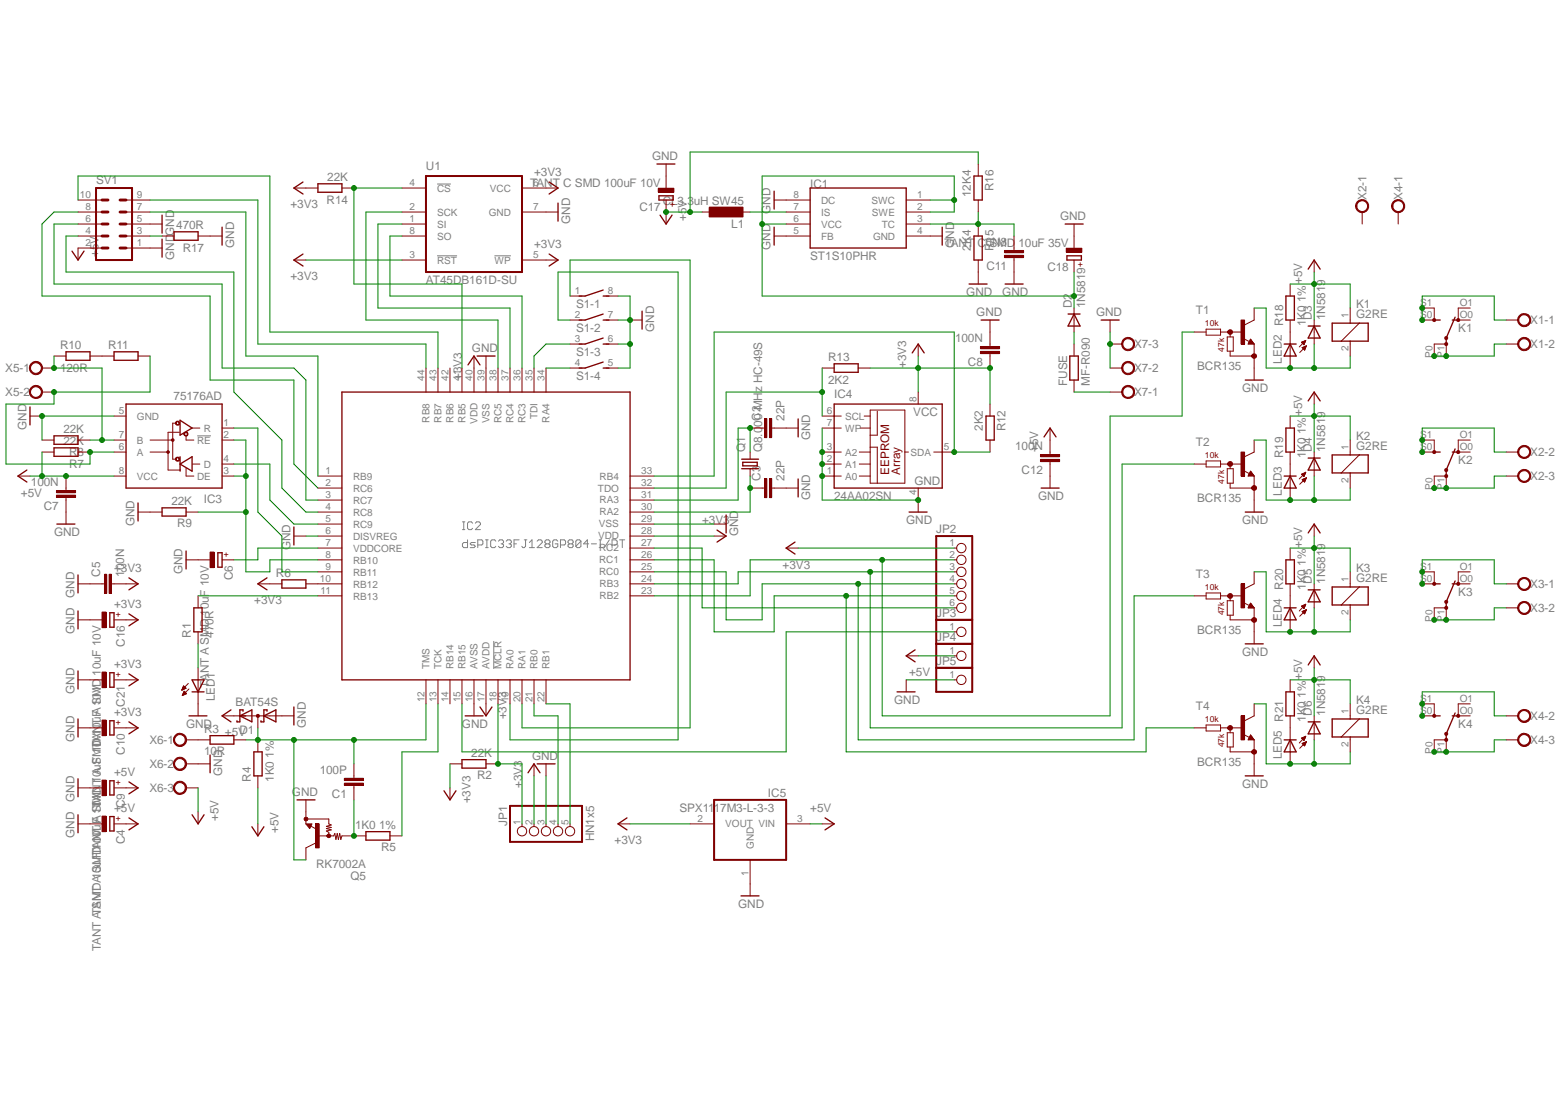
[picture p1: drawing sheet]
<svg xmlns="http://www.w3.org/2000/svg" width="297mm" height="210mm" viewBox="0 0 297 210" stroke-linecap="round" stroke-linejoin="round" font-family="sans-serif">
<defs><g id="words">
<g font-size="2.2" fill="#808080">
<text x="18.3" y="35.1">SV1</text>
<text x="62.3" y="34.5">22K</text>
<text x="81.1" y="32.4">U1</text>
<text x="100.9" y="35.6">TANT C SMD 100uF 10V</text>
<text x="101.7" y="33.5">+3V3</text>
<text x="124.2" y="30.6">GND</text>
<text x="154.3" y="35.8">IC1</text>
<text x="55.3" y="39.7">+3V3</text>
<text x="62.2" y="38.8">R14</text>
<text x="121.7" y="40.2">C17</text>
<text x="126.2" y="39">CL3.3uH SW45</text>
<text x="146.7" y="40.8" transform="rotate(-90 146.7 40.8)">GND</text>
<text x="184.9" y="37.5" transform="rotate(-90 184.9 37.5)">12K4</text>
<text x="189.2" y="36.4" transform="rotate(-90 189.2 36.4)">R16</text>
<text x="201.8" y="42">GND</text>
<text x="260.2" y="38.1" transform="rotate(-90 260.2 38.1)">X2-1</text>
<text x="267" y="38.1" transform="rotate(-90 267 38.1)">X4-1</text>
<text x="33.1" y="45" transform="rotate(-90 33.1 45)">GND</text>
<text x="33.6" y="43.6">470R</text>
<text x="34.8" y="47.9">R17</text>
<text x="44.6" y="47.2" transform="rotate(-90 44.6 47.2)">GND</text>
<text x="101.7" y="47.2">+3V3</text>
<text x="108.5" y="42.7" transform="rotate(-90 108.5 42.7)">GND</text>
<text x="130.7" y="42.1" transform="rotate(-90 130.7 42.1)">+5V</text>
<text x="139.2" y="43.3">L1</text>
<text x="146.7" y="47.6" transform="rotate(-90 146.7 47.6)">GND</text>
<text x="179.8" y="47">TANT C SMD 10uF 35V</text>
<text x="181.7" y="47.2" transform="rotate(-90 181.7 47.2)">GND</text>
<text x="184.9" y="47.8" transform="rotate(-90 184.9 47.8)">2K4</text>
<text x="187.7" y="46.9">6N8</text>
<text x="189.2" y="47.9" transform="rotate(-90 189.2 47.9)">R15</text>
<text x="18.8" y="49" transform="rotate(-90 18.8 49)">+5V</text>
<text x="33.1" y="49.5" transform="rotate(-90 33.1 49.5)">GND</text>
<text x="55.3" y="53.4">+3V3</text>
<text x="154.3" y="49.5">ST1S10PHR</text>
<text x="187.8" y="51.5">C11</text>
<text x="199.4" y="51.6">C18</text>
<text x="81.1" y="54.1">AT45DB161D-SU</text>
<text x="109.7" y="58.7">S1-1</text>
<text x="184" y="56.4">GND</text>
<text x="190.8" y="56.4">GND</text>
<text x="204.1" y="58.7" transform="rotate(-90 204.1 58.7)">D2</text>
<text x="206.6" y="58.7" transform="rotate(-90 206.6 58.7)">1N5819</text>
<text x="227.7" y="59.8">T1</text>
<text x="247.9" y="54.1" transform="rotate(-90 247.9 54.1)">+5V</text>
<text x="258.2" y="58.7">K1</text>
<text x="109.7" y="63.2">S1-2</text>
<text x="124.5" y="63.2" transform="rotate(-90 124.5 63.2)">GND</text>
<text x="181.9" y="65.2">100N</text>
<text x="185.9" y="60.3">GND</text>
<text x="208.7" y="60.3">GND</text>
<text x="244.3" y="62.1" transform="rotate(-90 244.3 62.1)">R18</text>
<text x="248.6" y="62.1" transform="rotate(-90 248.6 62.1)">1K0 1%</text>
<text x="249.8" y="61" transform="rotate(-90 249.8 61)">D3</text>
<text x="252.3" y="61" transform="rotate(-90 252.3 61)">1N5819</text>
<text x="258.2" y="60.6">G2RE</text>
<text x="277.7" y="63.2">K1</text>
<text x="291.4" y="61.8">X1-1</text>
<text x="1" y="70.9">X5-1</text>
<text x="11.4" y="70.8">120R</text>
<text x="11.4" y="66.5">R10</text>
<text x="20.6" y="66.5">R11</text>
<text x="89.9" y="67.1">GND</text>
<text x="109.7" y="67.8">S1-3</text>
<text x="157.7" y="68.7">R13</text>
<text x="172.5" y="70.1" transform="rotate(-90 172.5 70.1)">+3V3</text>
<text x="184.3" y="69.8">C8</text>
<text x="215.9" y="70.9">X7-2</text>
<text x="215.9" y="66.3">X7-3</text>
<text x="228" y="70.6">BCR135</text>
<text x="244.1" y="69.3" transform="rotate(-90 244.1 69.3)">LED2</text>
<text x="291.4" y="66.3">X1-2</text>
<text x="1" y="75.5">X5-2</text>
<text x="33.1" y="76.3">75176AD</text>
<text x="88" y="72.4" transform="rotate(-90 88 72.4)">+3V3</text>
<text x="109.7" y="72.4">S1-4</text>
<text x="157.7" y="73.1">2K2</text>
<text x="158.8" y="75.8">IC4</text>
<text x="203.2" y="73.5" transform="rotate(-90 203.2 73.5)">FUSE</text>
<text x="207.5" y="73.5" transform="rotate(-90 207.5 73.5)">MF-R090</text>
<text x="215.9" y="75.5">X7-1</text>
<text x="236.5" y="74.7">GND</text>
<text x="5" y="81.9" transform="rotate(-90 5 81.9)">GND</text>
<text x="12.1" y="82.5">22K</text>
<text x="144.8" y="80.1" transform="rotate(-90 144.8 80.1)">C2</text>
<text x="149.3" y="80.1" transform="rotate(-90 149.3 80.1)">22P</text>
<text x="154.3" y="83.8" transform="rotate(-90 154.3 83.8)">GND</text>
<text x="173.9" y="79.2">VCC</text>
<text x="187.2" y="82" transform="rotate(-90 187.2 82)">2K2</text>
<text x="191.5" y="82.2" transform="rotate(-90 191.5 82.2)">R12</text>
<text x="247.9" y="79.2" transform="rotate(-90 247.9 79.2)">+5V</text>
<text x="258.2" y="83.8">K2</text>
<text x="12.1" y="84.8">22K</text>
<text x="13.2" y="89.1">R7</text>
<text x="13.2" y="86.8">R8</text>
<text x="141.9" y="86.1" transform="rotate(-90 141.9 86.1)">Q1</text>
<text x="145.1" y="86.1" transform="rotate(-90 145.1 86.1)">Q8.000 MHz HC-49S</text>
<text x="193.3" y="85.8">100N</text>
<text x="197.7" y="86.1" transform="rotate(-90 197.7 86.1)">+5V</text>
<text x="227.7" y="85">T2</text>
<text x="244.3" y="87.2" transform="rotate(-90 244.3 87.2)">R19</text>
<text x="248.6" y="87.2" transform="rotate(-90 248.6 87.2)">1K0 1%</text>
<text x="249.8" y="86.1" transform="rotate(-90 249.8 86.1)">D4</text>
<text x="252.3" y="86.1" transform="rotate(-90 252.3 86.1)">1N5819</text>
<text x="258.2" y="85.8">G2RE</text>
<text x="277.7" y="88.4">K2</text>
<text x="291.4" y="86.9">X2-2</text>
<text x="4" y="94.6">+5V</text>
<text x="5.9" y="92.6">100N</text>
<text x="38.8" y="95.7">IC3</text>
<text x="144.8" y="91.6" transform="rotate(-90 144.8 91.6)">C3</text>
<text x="149.3" y="91.6" transform="rotate(-90 149.3 91.6)">22P</text>
<text x="154.3" y="95.2" transform="rotate(-90 154.3 95.2)">GND</text>
<text x="158.8" y="95.2">24AA02SN</text>
<text x="174.1" y="92.3">GND</text>
<text x="194.5" y="90.3">C12</text>
<text x="197.7" y="95.2">GND</text>
<text x="228" y="95.7">BCR135</text>
<text x="244.1" y="94.4" transform="rotate(-90 244.1 94.4)">LED3</text>
<text x="291.4" y="91.5">X2-3</text>
<text x="8.3" y="97.2">C7</text>
<text x="25.6" y="100.2" transform="rotate(-90 25.6 100.2)">GND</text>
<text x="32.6" y="96.1">22K</text>
<text x="33.7" y="100.5">R9</text>
<text x="133.7" y="99.8">+3V3</text>
<text x="172.5" y="99.8">GND</text>
<text x="178.3" y="101.5">JP2</text>
<text x="236.5" y="99.8">GND</text>
<text x="10.3" y="102.1">GND</text>
<text x="55.3" y="104.8" transform="rotate(-90 55.3 104.8)">GND</text>
<text x="140.5" y="102.1" transform="rotate(-90 140.5 102.1)">GND</text>
<text x="247.9" y="104.4" transform="rotate(-90 247.9 104.4)">+5V</text>
<text x="14.2" y="113.9" transform="rotate(-90 14.2 113.9)">GND</text>
<text x="19.1" y="109.9" transform="rotate(-90 19.1 109.9)">C5</text>
<text x="21.7" y="108.9">+3V3</text>
<text x="23.7" y="109.9" transform="rotate(-90 23.7 109.9)">100N</text>
<text x="34.8" y="109.3" transform="rotate(-90 34.8 109.3)">GND</text>
<text x="44.3" y="110.5" transform="rotate(-90 44.3 110.5)">C6</text>
<text x="52.5" y="109.9">R6</text>
<text x="149" y="108.3">+3V3</text>
<text x="227.7" y="110.1">T3</text>
<text x="244.3" y="112.4" transform="rotate(-90 244.3 112.4)">R20</text>
<text x="248.6" y="112.4" transform="rotate(-90 248.6 112.4)">1K0 1%</text>
<text x="249.8" y="111.2" transform="rotate(-90 249.8 111.2)">D5</text>
<text x="252.3" y="111.2" transform="rotate(-90 252.3 111.2)">1N5819</text>
<text x="258.2" y="110.9">G2RE</text>
<text x="258.2" y="108.9">K3</text>
<text x="277.7" y="113.5">K3</text>
<text x="291.4" y="112">X3-1</text>
<text x="21.7" y="115.8">+3V3</text>
<text x="48.4" y="115.1">+3V3</text>
<text x="178.3" y="117.5">JP3</text>
<text x="244.1" y="119.5" transform="rotate(-90 244.1 119.5)">LED4</text>
<text x="291.4" y="116.6">X3-2</text>
<text x="14.2" y="120.7" transform="rotate(-90 14.2 120.7)">GND</text>
<text x="23.7" y="123.2" transform="rotate(-90 23.7 123.2)">C16</text>
<text x="36.4" y="121.5" transform="rotate(-90 36.4 121.5)">R1</text>
<text x="40.7" y="121.5" transform="rotate(-90 40.7 121.5)">470R</text>
<text x="178.3" y="122.1">JP4</text>
<text x="228" y="120.8">BCR135</text>
<text x="236.5" y="124.9">GND</text>
<text x="21.7" y="127.2">+3V3</text>
<text x="39.7" y="131" transform="rotate(-90 39.7 131)">TANT A SMD 10uF 10V</text>
<text x="173.1" y="128.8">+5V</text>
<text x="178.3" y="126.7">JP5</text>
<text x="247.9" y="129.5" transform="rotate(-90 247.9 129.5)">+5V</text>
<text x="14.2" y="132.2" transform="rotate(-90 14.2 132.2)">GND</text>
<text x="21.7" y="136.4">+3V3</text>
<text x="23.7" y="134.6" transform="rotate(-90 23.7 134.6)">C21</text>
<text x="40.9" y="133.6" transform="rotate(-90 40.9 133.6)">LED1</text>
<text x="44.9" y="134.4">BAT54S</text>
<text x="96.4" y="137" transform="rotate(-90 96.4 137)">+3V3</text>
<text x="170.3" y="134.1">GND</text>
<text x="227.7" y="135.2">T4</text>
<text x="244.3" y="137.5" transform="rotate(-90 244.3 137.5)">R21</text>
<text x="248.6" y="137.5" transform="rotate(-90 248.6 137.5)">1K0 1%</text>
<text x="249.8" y="136.4" transform="rotate(-90 249.8 136.4)">D6</text>
<text x="252.3" y="136.4" transform="rotate(-90 252.3 136.4)">1N5819</text>
<text x="258.2" y="136">G2RE</text>
<text x="258.2" y="134.1">K4</text>
<text x="291.4" y="137.2">X4-2</text>
<text x="14.2" y="141.3" transform="rotate(-90 14.2 141.3)">GND</text>
<text x="19.2" y="142.4" transform="rotate(-90 19.2 142.4)">TANT A SMD 10uF 10V</text>
<text x="23.7" y="143.7" transform="rotate(-90 23.7 143.7)">C10</text>
<text x="28.4" y="141.7">X6-1</text>
<text x="35.4" y="138.6">GND</text>
<text x="38.9" y="139.6">R3</text>
<text x="38.9" y="143.9">10R</text>
<text x="42.8" y="140.3">+5V</text>
<text x="45.6" y="139.8">D1</text>
<text x="58.2" y="138.6" transform="rotate(-90 58.2 138.6)">GND</text>
<text x="88" y="138.6">GND</text>
<text x="277.7" y="138.6">K4</text>
<text x="291.4" y="141.7">X4-3</text>
<text x="21.7" y="147.8">+5V</text>
<text x="28.4" y="146.3">X6-2</text>
<text x="42.3" y="147.8" transform="rotate(-90 42.3 147.8)">GND</text>
<text x="47.8" y="148.9" transform="rotate(-90 47.8 148.9)">R4</text>
<text x="52.1" y="148.9" transform="rotate(-90 52.1 148.9)">1K0 1%</text>
<text x="60.9" y="147.4">100P</text>
<text x="89.7" y="144.1">22K</text>
<text x="90.8" y="148.5">R2</text>
<text x="101.3" y="144.8">GND</text>
<text x="228" y="146">BCR135</text>
<text x="244.1" y="144.7" transform="rotate(-90 244.1 144.7)">LED5</text>
<text x="14.2" y="152.7" transform="rotate(-90 14.2 152.7)">GND</text>
<text x="19.2" y="153.8" transform="rotate(-90 19.2 153.8)">TANT A SMD 10uF 10V</text>
<text x="21.7" y="154.6">+5V</text>
<text x="23.7" y="153.9" transform="rotate(-90 23.7 153.9)">C9</text>
<text x="28.4" y="150.9">X6-3</text>
<text x="55.6" y="151.7">GND</text>
<text x="63.2" y="152">C1</text>
<text x="89.6" y="153" transform="rotate(-90 89.6 153)">+3V3</text>
<text x="99.4" y="150.1" transform="rotate(-90 99.4 150.1)">+3V3</text>
<text x="129.4" y="154.6">SPX1117M3-L-3-3</text>
<text x="146.2" y="151.8">IC5</text>
<text x="154.3" y="154.6">+5V</text>
<text x="236.5" y="150.1">GND</text>
<text x="14.2" y="159.6" transform="rotate(-90 14.2 159.6)">GND</text>
<text x="23.7" y="160.8" transform="rotate(-90 23.7 160.8)">C4</text>
<text x="41.6" y="156.4" transform="rotate(-90 41.6 156.4)">+5V</text>
<text x="53" y="158.7" transform="rotate(-90 53 158.7)">+5V</text>
<text x="67.6" y="157.9">1K0 1%</text>
<text x="96.6" y="157.4" transform="rotate(-90 96.6 157.4)">JP1</text>
<text x="113.1" y="160.3" transform="rotate(-90 113.1 160.3)">HN1x5</text>
<text x="117" y="160.8">+3V3</text>
<text x="19.2" y="162.9" transform="rotate(-90 19.2 162.9)">TANT A SMD 10uF 10V</text>
<text x="60.2" y="165.4">RK7002A</text>
<text x="66.7" y="167.7">Q5</text>
<text x="72.6" y="162.2">R5</text>
<text x="140.5" y="172.9">GND</text>
<text x="19.2" y="174.4" transform="rotate(-90 19.2 174.4)">TANT A SMD 10uF 10V</text>
<text x="19.2" y="181.2" transform="rotate(-90 19.2 181.2)">TANT A SMD 10uF 10V</text>
</g>
<g font-size="2.2" fill="#800000">
<text x="169.3" y="90.4" transform="rotate(-90 169.3 90.4)">EEPROM</text>
<text x="171.4" y="90.4" transform="rotate(-90 171.4 90.4)">Array</text>
</g>
<g font-size="1.9" fill="#808080">
<text x="78" y="35.5">4</text>
<text x="101.5" y="35.5">6</text>
<text x="15.2" y="37.8">10</text>
<text x="16.3" y="40.1">8</text>
<text x="26.1" y="40.1">7</text>
<text x="26.1" y="37.8">9</text>
<text x="78" y="40.1">2</text>
<text x="83.2" y="36.5">CS</text>
<text x="83.2" y="41.1">SCK</text>
<text x="93.1" y="41.1">GND</text>
<text x="93.3" y="36.5">VCC</text>
<text x="101.5" y="40.1">7</text>
<text x="151.1" y="37.8">8</text>
<text x="151.1" y="40.1">7</text>
<text x="156.3" y="38.8">DC</text>
<text x="156.3" y="41.1">IS</text>
<text x="165.9" y="38.8">SWC</text>
<text x="166" y="41.1">SWE</text>
<text x="174.6" y="37.8">1</text>
<text x="174.6" y="40.1">2</text>
<text x="16.3" y="46.9">2</text>
<text x="16.3" y="44.7">4</text>
<text x="16.3" y="42.4">6</text>
<text x="26.1" y="46.9">1</text>
<text x="26.1" y="44.7">3</text>
<text x="26.1" y="42.4">5</text>
<text x="78" y="42.4">1</text>
<text x="78" y="44.7">8</text>
<text x="83.2" y="43.4">SI</text>
<text x="83.2" y="45.6">SO</text>
<text x="151.1" y="42.4">6</text>
<text x="151.1" y="44.7">5</text>
<text x="156.3" y="43.4">VCC</text>
<text x="156.3" y="45.6">FB</text>
<text x="166.2" y="45.6">GND</text>
<text x="167.9" y="43.3">TC</text>
<text x="174.6" y="42.4">3</text>
<text x="174.6" y="44.7">4</text>
<text x="78" y="49.2">3</text>
<text x="83.2" y="50.2">RST</text>
<text x="94.1" y="50.2">WP</text>
<text x="101.5" y="49.2">5</text>
<text x="109.5" y="56.1">1</text>
<text x="115.7" y="56.1">8</text>
<text x="270.4" y="58.4">S1</text>
<text x="278" y="58.4">O1</text>
<text x="109.5" y="60.7">2</text>
<text x="109.5" y="65.2">3</text>
<text x="115.7" y="60.7">7</text>
<text x="115.7" y="65.2">6</text>
<text x="256.7" y="60.7" transform="rotate(-90 256.7 60.7)">1</text>
<text x="270.4" y="60.7">S0</text>
<text x="278" y="60.7">O0</text>
<text x="109.5" y="69.8">4</text>
<text x="115.7" y="69.8">5</text>
<text x="256.7" y="66.9" transform="rotate(-90 256.7 66.9)">2</text>
<text x="272.8" y="68.2" transform="rotate(-90 272.8 68.2)">P0</text>
<text x="275" y="68.2" transform="rotate(-90 275 68.2)">P1</text>
<text x="80.8" y="72.6" transform="rotate(-90 80.8 72.6)">44</text>
<text x="83.1" y="72.6" transform="rotate(-90 83.1 72.6)">43</text>
<text x="85.4" y="72.6" transform="rotate(-90 85.4 72.6)">42</text>
<text x="87.7" y="72.6" transform="rotate(-90 87.7 72.6)">41</text>
<text x="90" y="72.6" transform="rotate(-90 90 72.6)">40</text>
<text x="92.2" y="72.6" transform="rotate(-90 92.2 72.6)">39</text>
<text x="94.5" y="72.6" transform="rotate(-90 94.5 72.6)">38</text>
<text x="96.8" y="72.6" transform="rotate(-90 96.8 72.6)">37</text>
<text x="99.1" y="72.6" transform="rotate(-90 99.1 72.6)">36</text>
<text x="101.4" y="72.6" transform="rotate(-90 101.4 72.6)">35</text>
<text x="103.7" y="72.6" transform="rotate(-90 103.7 72.6)">34</text>
<text x="174.5" y="76.6" transform="rotate(-90 174.5 76.6)">8</text>
<text x="22.6" y="78.9">5</text>
<text x="22.6" y="83.5">7</text>
<text x="26.1" y="79.9">GND</text>
<text x="38.8" y="82.2">R</text>
<text x="42.6" y="81.2">1</text>
<text x="42.6" y="83.5">2</text>
<text x="81.8" y="80.5" transform="rotate(-90 81.8 80.5)">RB8</text>
<text x="84.1" y="80.5" transform="rotate(-90 84.1 80.5)">RB7</text>
<text x="86.4" y="80.5" transform="rotate(-90 86.4 80.5)">RB6</text>
<text x="88.6" y="80.5" transform="rotate(-90 88.6 80.5)">RB5</text>
<text x="90.9" y="80.8" transform="rotate(-90 90.9 80.8)">VDD</text>
<text x="93.2" y="80.6" transform="rotate(-90 93.2 80.6)">VSS</text>
<text x="95.5" y="80.6" transform="rotate(-90 95.5 80.6)">RC5</text>
<text x="97.8" y="80.6" transform="rotate(-90 97.8 80.6)">RC4</text>
<text x="100.1" y="80.6" transform="rotate(-90 100.1 80.6)">RC3</text>
<text x="102.4" y="79.8" transform="rotate(-90 102.4 79.8)">TDI</text>
<text x="104.6" y="80.5" transform="rotate(-90 104.6 80.5)">RA4</text>
<text x="157.4" y="78.9">6</text>
<text x="157.4" y="81.2">7</text>
<text x="160.9" y="79.9">SCL</text>
<text x="160.9" y="82.2">WP</text>
<text x="270.4" y="83.5">S1</text>
<text x="278" y="83.5">O1</text>
<text x="22.6" y="85.8">6</text>
<text x="26.1" y="86.8">A</text>
<text x="26.1" y="84.5">B</text>
<text x="37.5" y="84.5">RE</text>
<text x="38.8" y="89.1">D</text>
<text x="42.6" y="88.1">4</text>
<text x="157.4" y="88.1">2</text>
<text x="157.4" y="85.8">3</text>
<text x="160.9" y="89.1">A1</text>
<text x="160.9" y="86.8">A2</text>
<text x="173.4" y="86.8">SDA</text>
<text x="179.7" y="85.8">5</text>
<text x="256.7" y="85.8" transform="rotate(-90 256.7 85.8)">1</text>
<text x="270.4" y="85.8">S0</text>
<text x="278" y="85.8">O0</text>
<text x="22.6" y="90.3">8</text>
<text x="26.1" y="91.4">VCC</text>
<text x="37.5" y="91.4">DE</text>
<text x="42.6" y="90.3">3</text>
<text x="62" y="90.3">1</text>
<text x="62" y="92.6">2</text>
<text x="62" y="94.9">3</text>
<text x="67.2" y="91.4">RB9</text>
<text x="67.2" y="93.6">RC6</text>
<text x="67.2" y="95.9">RC7</text>
<text x="113.8" y="93.6">TDO</text>
<text x="114.2" y="95.9">RA3</text>
<text x="114.2" y="91.4">RB4</text>
<text x="122.1" y="94.9">31</text>
<text x="122.1" y="92.6">32</text>
<text x="122.1" y="90.3">33</text>
<text x="157.4" y="90.3">1</text>
<text x="160.9" y="91.4">A0</text>
<text x="174.5" y="94.3" transform="rotate(-90 174.5 94.3)">4</text>
<text x="256.7" y="92" transform="rotate(-90 256.7 92)">2</text>
<text x="272.8" y="93.3" transform="rotate(-90 272.8 93.3)">P0</text>
<text x="275" y="93.3" transform="rotate(-90 275 93.3)">P1</text>
<text x="62" y="97.2">4</text>
<text x="62" y="99.5">5</text>
<text x="62" y="101.8">6</text>
<text x="67.2" y="98.2">RC8</text>
<text x="67.2" y="100.5">RC9</text>
<text x="114" y="100.5">VSS</text>
<text x="114.2" y="98.2">RA2</text>
<text x="122.1" y="101.8">28</text>
<text x="122.1" y="99.5">29</text>
<text x="122.1" y="97.2">30</text>
<text x="62" y="104.1">7</text>
<text x="62" y="106.3">8</text>
<text x="67.2" y="102.8">DISVREG</text>
<text x="67.2" y="105.1">VDDCORE</text>
<text x="67.2" y="107.4">RB10</text>
<text x="113.9" y="102.7">VDD</text>
<text x="114.1" y="107.3">RC1</text>
<text x="114.1" y="105">RC2</text>
<text x="122.1" y="106.3">26</text>
<text x="122.1" y="104.1">27</text>
<text x="180.8" y="104.1">1</text>
<text x="180.8" y="106.3">2</text>
<text x="60.9" y="110.9">10</text>
<text x="61" y="113.2">11</text>
<text x="62" y="108.6">9</text>
<text x="67.2" y="109.6">RB11</text>
<text x="67.2" y="111.9">RB12</text>
<text x="114.1" y="109.6">RC0</text>
<text x="114.2" y="111.9">RB3</text>
<text x="122.1" y="113.2">23</text>
<text x="122.1" y="110.9">24</text>
<text x="122.1" y="108.6">25</text>
<text x="180.8" y="108.6">3</text>
<text x="180.8" y="110.9">4</text>
<text x="180.8" y="113.2">5</text>
<text x="256.7" y="110.9" transform="rotate(-90 256.7 110.9)">1</text>
<text x="270.4" y="108.6">S1</text>
<text x="270.4" y="110.9">S0</text>
<text x="278" y="108.6">O1</text>
<text x="278" y="110.9">O0</text>
<text x="67.2" y="114.2">RB13</text>
<text x="114.2" y="114.2">RB2</text>
<text x="180.8" y="115.5">6</text>
<text x="256.7" y="117.2" transform="rotate(-90 256.7 117.2)">2</text>
<text x="272.8" y="118.4" transform="rotate(-90 272.8 118.4)">P0</text>
<text x="275" y="118.4" transform="rotate(-90 275 118.4)">P1</text>
<text x="180.8" y="120.1">1</text>
<text x="180.8" y="124.6">1</text>
<text x="81.8" y="127.4" transform="rotate(-90 81.8 127.4)">TMS</text>
<text x="84.1" y="127.4" transform="rotate(-90 84.1 127.4)">TCK</text>
<text x="86.4" y="127.4" transform="rotate(-90 86.4 127.4)">RB14</text>
<text x="88.6" y="127.4" transform="rotate(-90 88.6 127.4)">RB15</text>
<text x="90.9" y="127.4" transform="rotate(-90 90.9 127.4)">AVSS</text>
<text x="93.2" y="127.4" transform="rotate(-90 93.2 127.4)">AVDD</text>
<text x="95.5" y="127.4" transform="rotate(-90 95.5 127.4)">MCLR</text>
<text x="97.8" y="127.4" transform="rotate(-90 97.8 127.4)">RA0</text>
<text x="100.1" y="127.4" transform="rotate(-90 100.1 127.4)">RA1</text>
<text x="102.4" y="127.4" transform="rotate(-90 102.4 127.4)">RB0</text>
<text x="104.6" y="127.4" transform="rotate(-90 104.6 127.4)">RB1</text>
<text x="180.8" y="129.2">1</text>
<text x="80.8" y="133.7" transform="rotate(-90 80.8 133.7)">12</text>
<text x="83.1" y="133.7" transform="rotate(-90 83.1 133.7)">13</text>
<text x="85.4" y="133.7" transform="rotate(-90 85.4 133.7)">14</text>
<text x="87.7" y="133.7" transform="rotate(-90 87.7 133.7)">15</text>
<text x="90" y="133.7" transform="rotate(-90 90 133.7)">16</text>
<text x="92.2" y="133.7" transform="rotate(-90 92.2 133.7)">17</text>
<text x="94.5" y="133.7" transform="rotate(-90 94.5 133.7)">18</text>
<text x="96.8" y="133.7" transform="rotate(-90 96.8 133.7)">19</text>
<text x="99.1" y="133.7" transform="rotate(-90 99.1 133.7)">20</text>
<text x="101.4" y="133.7" transform="rotate(-90 101.4 133.7)">21</text>
<text x="103.7" y="133.7" transform="rotate(-90 103.7 133.7)">22</text>
<text x="256.7" y="136.1" transform="rotate(-90 256.7 136.1)">1</text>
<text x="270.4" y="133.8">S1</text>
<text x="270.4" y="136.1">S0</text>
<text x="278" y="133.8">O1</text>
<text x="278" y="136.1">O0</text>
<text x="256.7" y="142.3" transform="rotate(-90 256.7 142.3)">2</text>
<text x="272.8" y="143.6" transform="rotate(-90 272.8 143.6)">P0</text>
<text x="275" y="143.6" transform="rotate(-90 275 143.6)">P1</text>
<text x="99.1" y="157.1" transform="rotate(-90 99.1 157.1)">1</text>
<text x="101.4" y="157.1" transform="rotate(-90 101.4 157.1)">2</text>
<text x="103.7" y="157.1" transform="rotate(-90 103.7 157.1)">3</text>
<text x="106" y="157.1" transform="rotate(-90 106 157.1)">4</text>
<text x="108.2" y="157.1" transform="rotate(-90 108.2 157.1)">5</text>
<text x="132.8" y="156.6">2</text>
<text x="138.1" y="157.6">VOUT VIN</text>
<text x="143.5" y="161.7" transform="rotate(-90 143.5 161.7)">GND</text>
<text x="151.8" y="156.6">3</text>
<text x="142.5" y="166.9" transform="rotate(-90 142.5 166.9)">1</text>
</g>
<g font-size="1.6" fill="#800000">
<text x="128.5" y="39.4" transform="rotate(-90 128.5 39.4)">+</text>
<text x="206.2" y="50.8" transform="rotate(-90 206.2 50.8)">+</text>
<text x="229.4" y="62.1">10k</text>
<text x="233.1" y="67" transform="rotate(-90 233.1 67)">47k</text>
<text x="229.4" y="87.2">10k</text>
<text x="233.1" y="92.1" transform="rotate(-90 233.1 92.1)">47k</text>
<text x="42.6" y="106.1">+</text>
<text x="229.4" y="112.4">10k</text>
<text x="22.1" y="117.6">+</text>
<text x="233.1" y="117.2" transform="rotate(-90 233.1 117.2)">47k</text>
<text x="22.1" y="129">+</text>
<text x="229.4" y="137.5">10k</text>
<text x="22.1" y="138.1">+</text>
<text x="233.1" y="142.4" transform="rotate(-90 233.1 142.4)">47k</text>
<text x="22.1" y="149.6">+</text>
<text x="22.1" y="156.4">+</text>
</g>
</g></defs>
<g fill="none" stroke="#808080" stroke-width=".19">
<path d="M83.2 35.1h2.6M83.2 48.7h3.8M94.1 48.7h3.2M37.5 83h2.7M88 99.4h.5M88.3 99.4v1.5M90 99.7l-.3-.3h-.4l-.3 .3v.9l.3 .3h.4l.3-.3M90.5 99.7l.3-.3h.4l.3 .3v.2l-1 1h1M88 100.9h.5M89 102.8v1.5h-.7l-.3-.2v-.5l.3-.3h.7M90.5 103.3h-.8l-.2 .3 .2 .2h.6l.2 .3-.2 .2h-.8M91 103.8h.7l.2-.2v-.5l-.2-.3h-.7v1.5"/>
<path d="M92.5 104.3h.5M92.5 102.8h.5M92.7 102.8v1.5M94.4 103.1l-.2-.3h-.5l-.3 .3v1l.3 .2h.5l.2-.2M94.9 103.1l.3-.3h.4l.3 .3v.2l-.3 .3M95.4 103.6h.2M95.6 103.6l.3 .2v.3l-.3 .2h-.4l-.3-.2M96.4 103.1l.2-.3h.5l.3 .3v.2l-.3 .3M96.9 103.6h.2M97.1 103.6l.3 .2v.3l-.3 .2h-.5l-.2-.2M97.9 103.6h.4M98.8 102.8h-.9v1.5"/>
<path d="M99.8 102.8h.5M100.1 102.8v1.3l-.3 .2h-.2l-.2-.2M100.8 104.3h1M100.8 103.3l.5-.5v1.5M102.3 103.1l.2-.3h.5l.2 .3v.2l-.9 1h.9M104 103.6l-.2 .2v.3l.2 .2h.5l.2-.2v-.3l-.2-.2M104 103.6l-.2-.3v-.2l.2-.3h.5l.2 .3v.2l-.2 .3M104 103.6h.5M106.2 103.1l-.2-.3h-.5l-.3 .3v1l.3 .2h.5l.2-.2v-.5h-.5M106.7 103.8h.7l.3-.2v-.5l-.3-.3h-.7v1.5M108.4 103.6l-.2 .2v.3l.2 .2h.5l.2-.2v-.3l-.2-.2M108.4 103.6l-.2-.3v-.2l.2-.3h.5l.2 .3v.2l-.2 .3"/>
<path d="M108.4 103.6h.5M110.6 103.1v1l-.2 .2h-.5l-.3-.2M110.6 103.1l-.2-.3h-.5l-.3 .3v1M110.6 103.1l-1 1M112.1 103.6h-1l.7-.8v1.5M112.6 103.6h1M114.1 104.3h.5M114.1 102.8h.5M114.3 102.8v1.5M116 102.8l-.9 1.5M116.5 103.8h.8l.2-.2v-.5l-.2-.3h-.8v1.5M118 102.8h1"/>
<path d="M118.5 102.8v1.5M94 122.1v5.3"/>
</g>
<g fill="none" stroke="#800000" stroke-width=".25">
<path d="M65.1 74.7h54.9v54.8h-54.9zM89.1 69.5l1.2-1.7 1.1 1.7M90.8 67.8h3.5M152 79.8v3.4M138.3 98.1v3.4M141.2 87.5h3.2M141.2 89.3h3.2M141.4 88.1h2.8v.6h-2.8zM152 91.2v3.5M41.5 105.3h.8v2.7h-.8zM56 100.4v3.4M136.5 101l1.8 1.1-1.8 1.2"/>
<path d="M88.6 136.4h3.4M91.4 134.7l1.1 1.7 1.2-1.7"/>
</g>
<g fill="none" stroke="#800000" stroke-width=".19">
<path d="M81.1 70.1v4.6M83.4 70.1v4.6M85.7 70.1v4.6M88 70.1v4.6M90.3 67.8v6.9M92.5 67.8v6.9M94.8 70.1v4.6M97.1 70.1v4.6M99.4 70.1v4.6M101.7 70.1v4.6M104 70.1v4.6M60.5 90.7h4.6"/>
<path d="M60.5 93h4.6M60.5 95.2h4.6M60.5 97.5h4.6M60.5 99.8h4.6M120 90.7h4.5M120 93h4.5M120 95.2h4.5M120 97.5h4.5M120 99.8h4.5M136 99.8h2.3M142.8 86.1v1.4M142.8 89.3v1.4"/>
<path d="M149.7 93h2.3M149.7 81.5h2.3M56 102.1h2.2M60.5 102.1h4.6M60.5 104.4h4.6M60.5 106.6h4.6M60.5 108.9h4.6M60.5 111.2h4.6M60.5 113.5h4.6M120 102.1h4.5M120 104.4h4.5M120 106.6h4.5"/>
<path d="M120 108.9h4.5M120 111.2h4.5M120 113.5h4.5M136 102.1h2.3M81.1 129.5v4.6M83.4 129.5v4.6M85.7 129.5v4.6M88 129.5v4.6M90.3 129.5v6.9M92.5 129.5v6.9M94.8 129.5v4.6M97.1 129.5v4.6"/>
<path d="M99.4 129.5v4.6M101.7 129.5v4.6M104 129.5v4.6"/>
</g>
<path d="M40 105.2h.8v2.9h-.8z" fill-rule="evenodd" fill="#800000"/>
<path d="M35.4 106.6h4.6M40 105.2h.8v2.9h-.8zM42.3 106.6h2.2M45.7 136.4h5.7" fill="none" stroke="#800000" stroke-width=".19"/>
<path d="M35.4 104.9v3.5M45.7 136.4l2.3-1.2v2.3zM46.3 135.5v-.3h-.6v2.3h-.6v-.2M50.2 136.4l2.3-1.2v2.3zM50.8 135.5v-.3h-.6v2.3h-.5v-.2" fill="none" stroke="#800000" stroke-width=".25"/>
<circle cx="49.1" cy="136.4" r=".3" fill="#800000"/>
<g fill="none" stroke="#800000" stroke-width=".19">
<path d="M44.5 136.4h2.3M49.1 136.4v2.2M51.4 136.4h4.6M58.2 156.9h1.2l-.4 .9zM58.2 156h4.4v.9l.5 .2-1 .3 1 .2-1 .2 1 .3-1 .2 .5 .2v.7M59.2 157.4l1.1 .5M60.8 159.2h2.7l.3-.5 .2 1.2 .2-1.2 .2 1.2 .3-1.2 .2 1.2 .2-.7M60.1 160.6l-1.9 .9"/>
<circle cx="49.1" cy="136.4" r=".3"/>
</g>
<path d="M56 134.7v3.4M59.2 157.1h-.7l.5 .5 .2-.5h-.4l.2 .3" fill="none" stroke="#800000" stroke-width=".25"/>
<path d="M62.4 159l.2-.2 .3 .2 .1 .2-.1 .3h-.5l-.2-.3h.5h-.5z" fill-rule="evenodd" fill="#800000"/>
<path d="M62.4 159l.2-.2 .3 .2 .1 .2-.1 .3h-.5l-.2-.3h.5h-.5z" fill="none" stroke="#800000" stroke-width=".19"/>
<path d="M58 155.7h.5v.6l-.3 .1-.2-.1-.1-.3h.5h-.5z" fill-rule="evenodd" fill="#800000"/>
<path d="M58 155.7h.5v.6l-.3 .1-.2-.1-.1-.3h.5h-.5z" fill="none" stroke="#800000" stroke-width=".19"/>
<path d="M60.1 156.9h.7v4.6h-.7z" fill-rule="evenodd" fill="#800000"/>
<path d="M42.3 136.4h2.2M49.1 156.9v2.3M58.2 152.4v4.5M60.1 156.9h.7v4.6h-.7zM65.1 159.2h2.3M58.2 161.5v2.3" fill="none" stroke="#800000" stroke-width=".19"/>
<path d="M44 135.2l-1.7 1.2 1.7 1.1M20.9 148.7h.8v2.7h-.8zM48 157.5l1.1 1.7 1.1-1.7M56.6 152.4h3.4" fill="none" stroke="#800000" stroke-width=".25"/>
<path d="M19.4 148.6h.8v3h-.8z" fill-rule="evenodd" fill="#800000"/>
<path d="M17.1 150.1h2.3M19.4 148.6h.8v3h-.8zM21.7 150.1h2.3" fill="none" stroke="#800000" stroke-width=".19"/>
<path d="M20.9 137.3h.8v2.7h-.8z" fill="none" stroke="#800000" stroke-width=".25"/>
<path d="M19.4 137.2h.8v2.9h-.8z" fill-rule="evenodd" fill="#800000"/>
<g fill="none" stroke="#800000" stroke-width=".19">
<path d="M14.9 111.2h2.2M24 111.2h2.3M14.9 138.6h4.5M19.4 137.2h.8v2.9h-.8zM21.7 138.6h4.6M14.9 150.1h2.2M85.7 150.1v2.3M99.4 156.9v.5M101.7 145.5v2.3M101.7 156.9v.5M104 145.5v2.3M104 156.9v.5"/>
<path d="M106.3 156.9v.5M108.5 156.9v.5"/>
<circle cx="99.4" cy="158.3" r=".89"/>
<circle cx="101.7" cy="158.3" r=".89"/>
<circle cx="104" cy="158.3" r=".89"/>
<circle cx="106.2" cy="158.3" r=".89"/>
<circle cx="108.5" cy="158.3" r=".89"/>
</g>
<path d="M14.9 109.5v3.4M20.9 116.7h.8v2.8h-.8zM24.6 110.1l1.7 1.1-1.7 1.2M14.9 136.9v3.5M24.6 137.5l1.7 1.1-1.7 1.2M14.9 148.3v3.5M84.5 150.6l1.2 1.8 1.1-1.8M100.5 147.2l1.2-1.7 1.1 1.7M102.3 145.5h3.4" fill="none" stroke="#800000" stroke-width=".25"/>
<path d="M97.1 153.5h13.7v6.9h-13.7z" fill="none" stroke="#800000" stroke-width=".38"/>
<path d="M19.4 116.6h.8v2.9h-.8z" fill-rule="evenodd" fill="#800000"/>
<path d="M14.9 118.1h4.5M19.4 116.6h.8v2.9h-.8zM21.7 118.1h4.6" fill="none" stroke="#800000" stroke-width=".19"/>
<path d="M14.9 116.4v3.4M24.6 116.9l1.7 1.2-1.7 1.1M20.9 128.1h.8v2.8h-.8z" fill="none" stroke="#800000" stroke-width=".25"/>
<path d="M19.4 128h.8v3h-.8z" fill-rule="evenodd" fill="#800000"/>
<path d="M14.9 129.5h4.5M19.4 128h.8v3h-.8zM21.7 129.5h4.6M37.7 134.1v2.3M24 150.1h2.3M117.7 156.9h2.3M131.4 156.9h4.6M149.7 156.9h4.6M156.5 156.9h2.3M142.8 163.8v6.8" fill="none" stroke="#800000" stroke-width=".19"/>
<path d="M14.9 127.8v3.4M24.6 128.4l1.7 1.1-1.7 1.1M36 136.4h3.4M24.6 148.9l1.7 1.2-1.7 1.1M119.4 155.8l-1.7 1.1 1.7 1.2M157.1 155.8l1.7 1.1-1.7 1.2M141.1 170.6h3.4" fill="none" stroke="#800000" stroke-width=".25"/>
<path d="M136 152.4h13.7v11.4h-13.7z" fill="none" stroke="#800000" stroke-width=".38"/>
<path d="M289.3 60.1a1.26 1.26 0 0 1 2 .2 1.26 1.26 0 0 1-.7 1.9 1.26 1.26 0 0 1-1.6-1.2h.2a1.04 1.04 0 0 1 1.4-1 1.04 1.04 0 0 1 .4 1.7 1.04 1.04 0 0 1-1.7-.4l-.1-.3h-.2z" fill-rule="evenodd" fill="#800000"/>
<path d="M286.8 61h2.3M289.3 60.1a1.26 1.26 0 0 1 2 .2 1.26 1.26 0 0 1-.7 1.9 1.26 1.26 0 0 1-1.6-1.2h.2a1.04 1.04 0 0 1 1.4-1 1.04 1.04 0 0 1 .4 1.7 1.04 1.04 0 0 1-1.7-.4l-.1-.3h-.2z" fill="none" stroke="#800000" stroke-width=".19"/>
<path d="M289.3 64.7a1.26 1.26 0 0 1 2 .2 1.26 1.26 0 0 1-.7 1.9 1.26 1.26 0 0 1-1.6-1.3h.2a1.04 1.04 0 0 1 1.4-1 1.04 1.04 0 0 1 .4 1.7 1.04 1.04 0 0 1-1.7-.3l-.1-.4h-.2z" fill-rule="evenodd" fill="#800000"/>
<path d="M286.8 65.5h2.3M289.3 64.7a1.26 1.26 0 0 1 2 .2 1.26 1.26 0 0 1-.7 1.9 1.26 1.26 0 0 1-1.6-1.3h.2a1.04 1.04 0 0 1 1.4-1 1.04 1.04 0 0 1 .4 1.7 1.04 1.04 0 0 1-1.7-.3l-.1-.4h-.2z" fill="none" stroke="#800000" stroke-width=".19"/>
<path d="M289.3 110.4a1.26 1.26 0 0 1 2 .2 1.26 1.26 0 0 1-.7 1.8 1.26 1.26 0 0 1-1.6-1.2h.2a1.04 1.04 0 0 1 1.4-1 1.04 1.04 0 0 1 .4 1.7 1.04 1.04 0 0 1-1.7-.3l-.1-.4h-.2z" fill-rule="evenodd" fill="#800000"/>
<path d="M286.8 111.2h2.3M289.3 110.4a1.26 1.26 0 0 1 2 .2 1.26 1.26 0 0 1-.7 1.8 1.26 1.26 0 0 1-1.6-1.2h.2a1.04 1.04 0 0 1 1.4-1 1.04 1.04 0 0 1 .4 1.7 1.04 1.04 0 0 1-1.7-.3l-.1-.4h-.2z" fill="none" stroke="#800000" stroke-width=".19"/>
<path d="M289.3 114.9a1.26 1.26 0 0 1 2 .2 1.26 1.26 0 0 1-.7 1.9 1.26 1.26 0 0 1-1.6-1.2h.2a1.04 1.04 0 0 1 1.4-1 1.04 1.04 0 0 1 .4 1.7 1.04 1.04 0 0 1-1.7-.3l-.1-.4h-.2z" fill-rule="evenodd" fill="#800000"/>
<path d="M286.8 115.8h2.3M289.3 114.9a1.26 1.26 0 0 1 2 .2 1.26 1.26 0 0 1-.7 1.9 1.26 1.26 0 0 1-1.6-1.2h.2a1.04 1.04 0 0 1 1.4-1 1.04 1.04 0 0 1 .4 1.7 1.04 1.04 0 0 1-1.7-.3l-.1-.4h-.2z" fill="none" stroke="#800000" stroke-width=".19"/>
<path d="M5.9 69.3a1.26 1.26 0 0 1 2 .2 1.26 1.26 0 0 1-.7 1.8 1.26 1.26 0 0 1-1.6-1.2h.2a1.05 1.05 0 0 1 1.4-1 1.05 1.05 0 0 1 .4 1.7 1.05 1.05 0 0 1-1.7-.3l-.1-.4h-.2z" fill-rule="evenodd" fill="#800000"/>
<path d="M5.9 69.3a1.26 1.26 0 0 1 2 .2 1.26 1.26 0 0 1-.7 1.8 1.26 1.26 0 0 1-1.6-1.2h.2a1.05 1.05 0 0 1 1.4-1 1.05 1.05 0 0 1 .4 1.7 1.05 1.05 0 0 1-1.7-.3l-.1-.4h-.2zM8 70.1h2.3" fill="none" stroke="#800000" stroke-width=".19"/>
<path d="M5.9 73.8a1.26 1.26 0 0 1 2 .2 1.26 1.26 0 0 1-.7 1.9 1.26 1.26 0 0 1-1.6-1.2h.2a1.05 1.05 0 0 1 1.4-1 1.05 1.05 0 0 1 .4 1.7 1.05 1.05 0 0 1-1.7-.3l-.1-.4h-.2z" fill-rule="evenodd" fill="#800000"/>
<path d="M5.9 73.8a1.26 1.26 0 0 1 2 .2 1.26 1.26 0 0 1-.7 1.9 1.26 1.26 0 0 1-1.6-1.2h.2a1.05 1.05 0 0 1 1.4-1 1.05 1.05 0 0 1 .4 1.7 1.05 1.05 0 0 1-1.7-.3l-.1-.4h-.2zM8 74.7h2.3M37.7 145.5h2.3" fill="none" stroke="#800000" stroke-width=".19"/>
<path d="M40 143.8v3.4" fill="none" stroke="#800000" stroke-width=".25"/>
<path d="M213.9 73.8a1.24 1.24 0 0 1 1.9 .1 1.24 1.24 0 0 1-.6 1.9 1.24 1.24 0 0 1-1.6-1.1h.2a1.02 1.02 0 0 1 1.4-1 1.02 1.02 0 0 1 .3 1.7 1.02 1.02 0 0 1-1.6-.3l-.1-.4h-.2z" fill-rule="evenodd" fill="#800000"/>
<path d="M211.4 74.7h2.3M213.9 73.8a1.24 1.24 0 0 1 1.9 .1 1.24 1.24 0 0 1-.6 1.9 1.24 1.24 0 0 1-1.6-1.1h.2a1.02 1.02 0 0 1 1.4-1 1.02 1.02 0 0 1 .3 1.7 1.02 1.02 0 0 1-1.6-.3l-.1-.4h-.2z" fill="none" stroke="#800000" stroke-width=".19"/>
<path d="M213.9 69.3a1.24 1.24 0 0 1 1.9 .1 1.24 1.24 0 0 1-.6 1.8 1.24 1.24 0 0 1-1.6-1.1h.2a1.02 1.02 0 0 1 1.4-1 1.02 1.02 0 0 1 .3 1.7 1.02 1.02 0 0 1-1.6-.3l-.1-.4h-.2z" fill-rule="evenodd" fill="#800000"/>
<path d="M211.4 70.1h2.3M213.9 69.3a1.24 1.24 0 0 1 1.9 .1 1.24 1.24 0 0 1-.6 1.8 1.24 1.24 0 0 1-1.6-1.1h.2a1.02 1.02 0 0 1 1.4-1 1.02 1.02 0 0 1 .3 1.7 1.02 1.02 0 0 1-1.6-.3l-.1-.4h-.2z" fill="none" stroke="#800000" stroke-width=".19"/>
<path d="M213.9 64.7a1.24 1.24 0 0 1 1.9 .1 1.24 1.24 0 0 1-.6 1.9 1.24 1.24 0 0 1-1.6-1.2h.2a1.02 1.02 0 0 1 1.4-.9 1.02 1.02 0 0 1 .3 1.6 1.02 1.02 0 0 1-1.6-.3l-.1-.4h-.2z" fill-rule="evenodd" fill="#800000"/>
<g fill="none" stroke="#800000" stroke-width=".19">
<path d="M204.5 58.7v4.5M145.6 79.7h.4v3.7h-.4zM146.5 79.7h.4v3.7h-.4zM204.5 65.5v2.3M204.5 72.4v2.3M211.4 65.5h2.3M211.4 61v2.2M213.9 64.7a1.24 1.24 0 0 1 1.9 .1 1.24 1.24 0 0 1-.6 1.9 1.24 1.24 0 0 1-1.6-1.2h.2a1.02 1.02 0 0 1 1.4-.9 1.02 1.02 0 0 1 .3 1.6 1.02 1.02 0 0 1-1.6-.3l-.1-.4h-.2zM142.8 81.5h2.8M142.8 93h2.8M145.6 91.1h.4v3.7h-.4zM146.5 91.1h.4v3.7h-.4z"/>
<path d="M146.9 81.5h2.8M146.9 93h2.8M17.1 111.2h2.8M19.9 109.4h.4v3.6h-.4zM20.8 109.4h.4v3.6h-.4zM21.2 111.2h2.8M37.7 113.5v2.3M34.6 131.4h.1M34.6 131.4h.2M34.7 131.3h.3M34.7 131.2h.4M34.7 132.5h.1"/>
<path d="M34.8 131.1h.5M34.8 131.1h.6M34.8 132.4h.1M34.8 131h.5M34.8 132.3h.3M34.8 130.9h.4M34.8 132.2h.5M34.9 130.9h.3M34.9 130.8h.2M34.9 130.7h.1M34.9 132h.5M35 130.6l.4 .5-.8 .3z"/>
<path d="M35 132h.3M35 131.9h.3M35 131.8h.2M35 131.7h.1M35.5 132.1l-.5-.4-.3 .8M35.5 132.1l-.8 .4M35.5 132.1l-.7 .1M35.9 130.2l-1.3 1.2M36 131.2l-1.3 1.3M37.7 120.4v2.2M37.7 127.2v6.9M37.7 140.9h2.3"/>
<path d="M44.5 140.9h2.3M49.1 140.9v2.3M49.1 147.8v2.3M65.6 148.3h3.6v.4h-3.6zM65.6 149.2h3.6v.4h-3.6zM67.4 145.5v2.8M67.4 149.6v2.8M67.4 159.2h2.3M74.2 159.2h2.3M85.7 145.5h2.3M92.5 145.5h2.3"/>
</g>
<path d="M145.8 79.7v3.7M146.7 79.7v3.7M145.8 91.1v3.7M146.7 91.1v3.7M20.1 109.4v3.6M21 109.4v3.6M65.6 148.5h3.6M65.6 149.4h3.6" fill="none" stroke="#800000" stroke-width=".42"/>
<path d="M203.2 48.7h2.7v.8h-2.7zM203.4 59.8h2.3M204.5 59.8l1.2 2.3h-2.3zM203.7 67.8h1.6v4.6h-1.6zM209.7 61h3.4M36.9 115.8h1.6v4.6h-1.6zM36.6 129.5h2.3l-1.2 2.3zM36.6 131.8h2.3M40 140.1h4.5v1.6h-4.5zM48.3 143.2h1.6v4.6h-1.6zM69.7 158.4h4.5v1.6h-4.5zM88 144.7h4.5v1.6h-4.5z" fill="none" stroke="#800000" stroke-width=".25"/>
<path d="M203 47.3h3v.7h-3z" fill-rule="evenodd" fill="#800000"/>
<path d="M108.5 56.4h2.3M115.4 56.4h2.3M203 47.3h3v.7h-3zM204.5 42.7v4.5M204.5 49.5v2.3M108.5 61h2.3M108.5 65.5h2.3M108.5 70.1h2.3M115.4 61h2.3M115.4 65.5h2.3M115.4 70.1h2.3M120 61h2.3" fill="none" stroke="#800000" stroke-width=".19"/>
<path d="M114.8 55.2l-3.4 1.2h-1.1M114.8 56.4h1.1M114.8 59.8l-3.4 1.2h-1.1M122.3 59.3v3.4M202.8 42.7h3.4M114.8 61h1.1M114.8 64.4l-3.4 1.1h-1.1M114.8 65.5h1.1M114.8 69l-3.4 1.1h-1.1M114.8 70.1h1.1" fill="none" stroke="#800000" stroke-width=".25"/>
<path d="M33.4 140.1a1.26 1.26 0 0 1 2 .2 1.26 1.26 0 0 1-.8 1.9 1.26 1.26 0 0 1-1.6-1.3h.2a1.02 1.02 0 0 1 1.4-1 1.02 1.02 0 0 1 .4 1.7 1.02 1.02 0 0 1-1.7-.3l-.1-.4h-.2z" fill-rule="evenodd" fill="#800000"/>
<path d="M33.4 140.1a1.26 1.26 0 0 1 2 .2 1.26 1.26 0 0 1-.8 1.9 1.26 1.26 0 0 1-1.6-1.3h.2a1.02 1.02 0 0 1 1.4-1 1.02 1.02 0 0 1 .4 1.7 1.02 1.02 0 0 1-1.7-.3l-.1-.4h-.2zM35.4 140.9h2.3" fill="none" stroke="#800000" stroke-width=".19"/>
<path d="M33.4 144.7a1.26 1.26 0 0 1 1.9 .2 1.26 1.26 0 0 1-.7 1.8 1.26 1.26 0 0 1-1.6-1.2h.2a1.02 1.02 0 0 1 1.4-1 1.02 1.02 0 0 1 .4 1.7 1.02 1.02 0 0 1-1.7-.3l-.1-.4h-.2z" fill-rule="evenodd" fill="#800000"/>
<path d="M33.4 144.7a1.26 1.26 0 0 1 1.9 .2 1.26 1.26 0 0 1-.7 1.8 1.26 1.26 0 0 1-1.6-1.2h.2a1.02 1.02 0 0 1 1.4-1 1.02 1.02 0 0 1 .4 1.7 1.02 1.02 0 0 1-1.7-.3l-.1-.4h-.2zM35.4 145.5h2.3" fill="none" stroke="#800000" stroke-width=".19"/>
<path d="M33.4 149.2a1.26 1.26 0 0 1 1.9 .2 1.26 1.26 0 0 1-.7 1.9 1.26 1.26 0 0 1-1.6-1.2h.2a1.02 1.02 0 0 1 1.4-1 1.02 1.02 0 0 1 .4 1.7 1.02 1.02 0 0 1-1.7-.3l-.1-.4h-.2z" fill-rule="evenodd" fill="#800000"/>
<g fill="none" stroke="#800000" stroke-width=".19">
<path d="M28.6 86.1h3.4M28.6 83.8h4.3M33.5 80.6h-.6v6.9h.6M34.2 82.3h-2.2v7.2h2.3M35.4 89.2v1.5h1.5M35.4 83v.8h1.5M36.6 81.5h1.5M36.7 88.4h1.4M49.1 111.2h4.6M58.2 111.2h2.3M33.4 149.2a1.26 1.26 0 0 1 1.9 .2 1.26 1.26 0 0 1-.7 1.9 1.26 1.26 0 0 1-1.6-1.2h.2a1.02 1.02 0 0 1 1.4-1 1.02 1.02 0 0 1 .4 1.7 1.02 1.02 0 0 1-1.7-.3l-.1-.4h-.2zM35.4 150.1h2.3"/>
<path d="M37.7 154.6v2.3"/>
</g>
<path d="M24 77h18.3v16h-18.3zM34.3 88.4l2.3-1.4v2.7zM34.3 80.1l2.3 1.4-2.3 1.4zM34.3 87v2.7M50.8 110.1l-1.7 1.1 1.7 1.2M53.7 110.4h4.5v1.6h-4.5zM36.6 155.2l1.1 1.7 1.2-1.7" fill="none" stroke="#800000" stroke-width=".25"/>
<path d="M33.5 87.2l.2-.1 .5 .1v.5l-.3 .1-.4-.1-.1-.2 .3-.3 .3 .1 .1 .2-.1 .1-.3 .1-.3-.2z" fill-rule="evenodd" fill="#800000"/>
<path d="M33.5 87.2l.2-.1 .5 .1v.5l-.3 .1-.4-.1-.1-.2 .3-.3 .3 .1 .1 .2-.1 .1-.3 .1-.3-.2z" fill="none" stroke="#800000" stroke-width=".19"/>
<path d="M35.1 82.4l.2-.1 .4 .1v.5l-.1 .2-.5-.2-.1-.2 .3-.3 .3 .1 .1 .2-.1 .1-.3 .1-.3-.2z" fill-rule="evenodd" fill="#800000"/>
<path d="M35.1 82.4l.2-.1 .4 .1v.5l-.1 .2-.5-.2-.1-.2 .3-.3 .3 .1 .1 .2-.1 .1-.3 .1-.3-.2z" fill="none" stroke="#800000" stroke-width=".19"/>
<path d="M33.5 80.4l.4-.2 .3 .2v.5l-.3 .1-.4-.1-.1-.3 .3-.3 .3 .1 .1 .2-.1 .2-.3 .1-.3-.3z" fill-rule="evenodd" fill="#800000"/>
<path d="M33.5 80.4l.4-.2 .3 .2v.5l-.3 .1-.4-.1-.1-.3 .3-.3 .3 .1 .1 .2-.1 .2-.3 .1-.3-.3z" fill="none" stroke="#800000" stroke-width=".19"/>
<circle cx="32.9" cy="83.8" r=".25" fill="#800000"/>
<circle cx="32.9" cy="83.8" r=".25" fill="none" stroke="#800000" stroke-width=".19"/>
<circle cx="32" cy="86.1" r=".25" fill="#800000"/>
<g fill="none" stroke="#800000" stroke-width=".19">
<path d="M56 35.8h4.5M65.1 35.8h2.3M76.5 35.8h4.6M99.4 35.8h6.9M149.7 38.1h4.6M172.5 38.1h4.6M56 49.5h2.2M76.5 40.4h4.6M76.5 42.7h4.6M76.5 45h4.6M76.5 49.5h4.6M99.4 40.4h6.9"/>
<path d="M99.4 49.5h6.9M149.7 40.4h4.6M149.7 42.7h4.6M149.7 45h4.6M172.5 40.4h4.6M172.5 42.7h4.6M172.5 45h4.6M5.7 79.2h2.3M10.3 67.8h2.3M17.1 67.8h4.6M21.7 79.2h2.3M26.3 67.8h2.3"/>
<path d="M156.5 79.2h3.7M156.5 70.1h2.3M163.4 70.1h2.3M164.5 79.2h1.2M165.7 78.1h6.6v13.9h-6.6zM167 78.3v4.6h-1.3M174.8 65.5v2.3M174.8 74.7v2.3M186.7 66h3.6v.4h-3.6zM186.7 66.9h3.6v.5h-3.6zM188.5 61v5M188.5 67.4v2.7"/>
<path d="M188.5 77v2.2M3.4 90.7h2.3M8 83.8h2.3M8 86.1h2.3M10.7 93.4h3.7v.5h-3.7zM10.7 94.3h3.7v.4h-3.7zM12.6 90.7v2.7M12.6 94.8v5M14.9 83.8h2.2M14.9 86.1h2.2M21.7 83.8h2.3M21.7 90.7h2.3"/>
<path d="M21.7 86.1h2.3M26.3 97.5h4.6M35.4 97.5h2.3M42.3 81.5h2.2M42.3 83.8h2.2M42.3 90.7h2.2M42.3 88.4h2.2M156.5 81.5h3.7M156.5 90.7h3.7M156.5 88.4h3.7M156.5 86.1h3.7M163.6 90.7h2.1"/>
<path d="M163.6 88.4h2.1M163.6 86.1h2.1M163.8 81.5h1.9M165.7 85.2h1.3v6.8M172.3 86.1h.7M174.8 93v4.5M177.8 86.1h3.9M188.5 83.8v2.3"/>
<circle cx="32" cy="86.1" r=".25"/>
</g>
<g fill="none" stroke="#800000" stroke-width=".25">
<path d="M57.7 34.7l-1.7 1.1 1.7 1.2M60.5 35h4.6v1.6h-4.6zM104.6 34.7l1.7 1.1-1.7 1.2M106.3 38.7v3.4M154.3 35.8h18.2v11.4h-18.2zM57.7 48.4l-1.7 1.1 1.7 1.2M104.6 48.4l1.7 1.1-1.7 1.2M5.7 77.5v3.4M12.6 67h4.5v1.6h-4.5zM21.7 67h4.6v1.6h-4.6zM158.8 77h20.6v16h-20.6zM158.8 69.3h4.6v1.6h-4.6z"/>
<path d="M173.7 67.2l1.1-1.7 1.2 1.7M186.8 61h3.4M187.7 79.2h1.6v4.6h-1.6zM5.1 89.5l-1.7 1.2 1.7 1.1M10.3 85.3h4.6v1.6h-4.6zM10.3 83h4.6v1.6h-4.6zM10.8 99.8h3.5M26.3 95.8v3.4M30.9 96.7h4.5v1.6h-4.5zM173.1 97.5h3.4"/>
</g>
<path d="M186.7 66.2h3.6M186.7 67.1h3.6M10.7 93.6h3.7M10.7 94.5h3.7" fill="none" stroke="#800000" stroke-width=".42"/>
<path d="M81.1 33.5h18.3v18.3h-18.3z" fill="none" stroke="#800000" stroke-width=".38"/>
<path d="M135 39.5h6.5v1.8h-6.5z" fill-rule="evenodd" fill="#800000"/>
<path d="M135 39.5h6.5v1.8h-6.5zM133.7 40.4h2.3M140.5 40.4h2.3" fill="none" stroke="#800000" stroke-width=".19"/>
<path d="M125.5 37.3h2.7v.8h-2.7z" fill="none" stroke="#800000" stroke-width=".25"/>
<path d="M125.3 35.9h3v.7h-3z" fill-rule="evenodd" fill="#800000"/>
<g fill="none" stroke="#800000" stroke-width=".19">
<path d="M14.9 38.1h4.5M24 38.1h4.6M125.3 35.9h3v.7h-3zM126.8 31.2v4.6M126.8 38.1v4.6M147.4 38.1h2.3M186.3 31.2v2.3M186.3 38.1v2.3M14.9 45h4.5M14.9 42.7h4.5M14.9 40.4h4.5M19.4 47.2h-4.5v2.3"/>
<path d="M24 45h4.6M24 47.2h6.9M24 42.7h6.9M24 40.4h4.6M30.9 45h2.2M37.7 45h4.6M147.4 45h2.3M177.1 45h2.3M186.3 42.7v2.3M186.3 49.5v4.6M191.3 47.7h3.6v.4h-3.6zM191.3 48.6h3.6v.5h-3.6z"/>
<path d="M193.1 45v2.7M193.1 49.1v5M149.7 104.4h2.3M181.7 104.4h.5M181.7 106.6h.5M181.7 108.9h.5M181.7 111.2h.5M181.7 113.5h.5M181.7 115.8h.5M172.5 129.5v2.3M181.7 120.4h.5M181.7 124.9h.5"/>
<circle cx="183" cy="104.4" r=".89"/>
<circle cx="183" cy="106.6" r=".89"/>
<circle cx="183" cy="113.5" r=".89"/>
<circle cx="183" cy="111.2" r=".89"/>
<circle cx="183" cy="115.8" r=".89"/>
<circle cx="183" cy="108.9" r=".89"/>
<circle cx="183" cy="120.4" r=".89"/>
<circle cx="183" cy="124.9" r=".89"/>
</g>
<g fill="none" stroke="#800000" stroke-width=".25">
<path d="M125.1 31.2h3.4M147.4 36.4v3.4M185.5 33.5h1.5v4.6h-1.5zM13.7 47.8l1.2 1.7 1.1-1.7M30.9 41v3.4M30.9 45.6v3.4M33.1 44.2h4.6v1.6h-4.6zM42.3 43.3v3.4M125.7 41l1.1 1.7 1.2-1.7M147.4 43.3v3.4M179.4 43.3v3.4M184.5 54.1h3.5"/>
<path d="M185.5 45h1.5v4.5h-1.5zM191.4 54.1h3.4M151.4 103.3l-1.7 1.1 1.7 1.1M170.8 131.8h3.4"/>
</g>
<path d="M191.3 47.9h3.6M191.3 48.9h3.6" fill="none" stroke="#800000" stroke-width=".42"/>
<path d="M18.3 35.8h6.8v13.7h-6.8zM178.3 118.1h6.8M178.3 102.1h6.8v25.1h-6.8zM178.3 122.6h6.8" fill="none" stroke="#800000" stroke-width=".38"/>
<path d="M19.4 38.1h1.2M22.9 38.1h1.1M19.4 40.4h1.2M19.4 42.7h1.2M19.4 45h1.2M19.4 47.2h1.2M22.9 40.4h1.1M22.9 42.7h1.1M22.9 45h1.1M22.9 47.2h1.1" fill="none" stroke="#800000" stroke-width=".55"/>
<path d="M258.4 38.4a1.26 1.26 0 0 1 2 .2 1.26 1.26 0 0 1-.7 1.9 1.26 1.26 0 0 1-1.6-1.3h.3a1.03 1.03 0 0 1 1.5-.8 1.03 1.03 0 0 1 .1 1.7 1.03 1.03 0 0 1-1.6-.5v-.4h-.3z" fill-rule="evenodd" fill="#800000"/>
<path d="M258.4 38.4a1.26 1.26 0 0 1 2 .2 1.26 1.26 0 0 1-.7 1.9 1.26 1.26 0 0 1-1.6-1.3h.3a1.03 1.03 0 0 1 1.5-.8 1.03 1.03 0 0 1 .1 1.7 1.03 1.03 0 0 1-1.6-.5v-.4h-.3zM259.4 40.4v2.3" fill="none" stroke="#800000" stroke-width=".19"/>
<path d="M289.3 85.3a1.26 1.26 0 0 1 2 .2 1.26 1.26 0 0 1-.7 1.8 1.26 1.26 0 0 1-1.6-1.2h.2a1.05 1.05 0 0 1 1.4-1 1.05 1.05 0 0 1 .4 1.7 1.05 1.05 0 0 1-1.7-.3l-.1-.4h-.2z" fill-rule="evenodd" fill="#800000"/>
<path d="M286.8 86.1h2.3M289.3 85.3a1.26 1.26 0 0 1 2 .2 1.26 1.26 0 0 1-.7 1.8 1.26 1.26 0 0 1-1.6-1.2h.2a1.05 1.05 0 0 1 1.4-1 1.05 1.05 0 0 1 .4 1.7 1.05 1.05 0 0 1-1.7-.3l-.1-.4h-.2z" fill="none" stroke="#800000" stroke-width=".19"/>
<path d="M289.3 89.8a1.26 1.26 0 0 1 2 .2 1.26 1.26 0 0 1-.7 1.9 1.26 1.26 0 0 1-1.6-1.2h.2a1.02 1.02 0 0 1 1.2-1.1 1.02 1.02 0 0 1 .7 1.5 1.02 1.02 0 0 1-1.6 .3l-.3-.7h-.2z" fill-rule="evenodd" fill="#800000"/>
<path d="M286.8 90.7h2.3M289.3 89.8a1.26 1.26 0 0 1 2 .2 1.26 1.26 0 0 1-.7 1.9 1.26 1.26 0 0 1-1.6-1.2h.2a1.02 1.02 0 0 1 1.2-1.1 1.02 1.02 0 0 1 .7 1.5 1.02 1.02 0 0 1-1.6 .3l-.3-.7h-.2z" fill="none" stroke="#800000" stroke-width=".19"/>
<path d="M265.3 38.4a1.26 1.26 0 0 1 2 .2 1.26 1.26 0 0 1-.7 1.9 1.26 1.26 0 0 1-1.6-1.3h.2a1.03 1.03 0 0 1 1.5-.8 1.03 1.03 0 0 1 .2 1.7 1.03 1.03 0 0 1-1.6-.5l-.1-.4h-.2z" fill-rule="evenodd" fill="#800000"/>
<path d="M265.3 38.4a1.26 1.26 0 0 1 2 .2 1.26 1.26 0 0 1-.7 1.9 1.26 1.26 0 0 1-1.6-1.3h.2a1.03 1.03 0 0 1 1.5-.8 1.03 1.03 0 0 1 .2 1.7 1.03 1.03 0 0 1-1.6-.5l-.1-.4h-.2zM266.2 40.4v2.3" fill="none" stroke="#800000" stroke-width=".19"/>
<path d="M289.3 135.5a1.26 1.26 0 0 1 2 .2 1.26 1.26 0 0 1-.7 1.9 1.26 1.26 0 0 1-1.6-1.2h.2a1.04 1.04 0 0 1 1.4-1 1.04 1.04 0 0 1 .4 1.6 1.04 1.04 0 0 1-1.7-.3l-.1-.3h-.2z" fill-rule="evenodd" fill="#800000"/>
<path d="M286.8 136.4h2.3M289.3 135.5a1.26 1.26 0 0 1 2 .2 1.26 1.26 0 0 1-.7 1.9 1.26 1.26 0 0 1-1.6-1.2h.2a1.04 1.04 0 0 1 1.4-1 1.04 1.04 0 0 1 .4 1.6 1.04 1.04 0 0 1-1.7-.3l-.1-.3h-.2z" fill="none" stroke="#800000" stroke-width=".19"/>
<path d="M289.3 140.1a1.26 1.26 0 0 1 2 .2 1.26 1.26 0 0 1-.7 1.9 1.26 1.26 0 0 1-1.6-1.3h.2a1.04 1.04 0 0 1 1.4-1 1.04 1.04 0 0 1 .4 1.7 1.04 1.04 0 0 1-1.7-.3l-.1-.4h-.2z" fill-rule="evenodd" fill="#800000"/>
<g fill="none" stroke="#800000" stroke-width=".19">
<path d="M172.5 124.9h2.3M181.7 129.5h.5M286.8 140.9h2.3M289.3 140.1a1.26 1.26 0 0 1 2 .2 1.26 1.26 0 0 1-.7 1.9 1.26 1.26 0 0 1-1.6-1.3h.2a1.04 1.04 0 0 1 1.4-1 1.04 1.04 0 0 1 .4 1.7 1.04 1.04 0 0 1-1.7-.3l-.1-.4h-.2z"/>
<circle cx="183" cy="129.5" r=".89"/>
</g>
<path d="M178.3 127.2h6.8v4.6h-6.8z" fill="none" stroke="#800000" stroke-width=".38"/>
<path d="M174.2 123.8l-1.7 1.1 1.7 1.2M20.9 155.5h.8v2.8h-.8z" fill="none" stroke="#800000" stroke-width=".25"/>
<path d="M19.4 155.4h.8v3h-.8z" fill-rule="evenodd" fill="#800000"/>
<g fill="none" stroke="#800000" stroke-width=".19">
<path d="M257.1 58.7v2.9M273.1 58.7v2.3M277.7 58.7v2.3M257.1 65v2.8M258.8 61.6l-3.4 3.4M273.1 65.5h2.3M198.1 86.6h3.7v.4h-3.7zM198.1 87.5h3.7v.4h-3.7zM199.9 83.8v2.8M199.9 87.9v5.1M14.9 156.9h4.5M19.4 155.4h.8v3h-.8z"/>
<path d="M21.7 156.9h4.6"/>
</g>
<path d="M253.7 61.6h6.8v3.4h-6.8zM273.1 61h1.1M276.5 61h1.2M277.1 60.4l-1.7 4v1.1M198.2 93h3.5M14.9 155.2v3.4M24.6 155.8l1.7 1.1-1.7 1.2" fill="none" stroke="#800000" stroke-width=".25"/>
<path d="M198.1 86.8h3.7M198.1 87.7h3.7" fill="none" stroke="#800000" stroke-width=".42"/>
<circle cx="275.4" cy="65.5" r=".3" fill="#800000"/>
<circle cx="275.4" cy="65.5" r=".3" fill="none" stroke="#800000" stroke-width=".19"/>
<circle cx="277.7" cy="61" r=".3" fill="#800000"/>
<circle cx="277.7" cy="61" r=".3" fill="none" stroke="#800000" stroke-width=".19"/>
<circle cx="273.1" cy="61" r=".3" fill="#800000"/>
<circle cx="273.1" cy="61" r=".3" fill="none" stroke="#800000" stroke-width=".19"/>
<circle cx="275.4" cy="64.4" r=".3" fill="#800000"/>
<g fill="none" stroke="#800000" stroke-width=".19">
<path d="M245.7 54.1v2.3M270.8 58.7h2.3M277.7 58.7h2.2M229.7 62.7h2.7v1.1h-2.7zM232.4 63.2h4.1M233.7 64.2h1.1v2.7h-1.1zM234.2 63.2v1M237 64.6l1.8 .9v2.3h-4.6v-.9M238.8 61l-1.8 .9M245.7 61v9.1M247.9 65.2h.6M247.9 65.3h.6"/>
<path d="M247.9 66.2l.5 .5M247.9 66.2h.7M248 65.4h.4M248 65.1h.5M248 66.3h.6M248.1 65.4h.3M248.1 66.4h.4M248.1 66.2h.5M248.2 65.5h.2M248.2 65.1h.3M248.2 66.5h.3M248.2 65.6h.1"/>
<path d="M248.3 66.1h.4M248.3 65.7h.1M248.3 66.6h.2M248.3 65h.3M248.4 66.7h.1M248.5 66h.2M248.5 64.9h.1M248.6 64.9l-1.2 1.2M248.6 64.9l-.3 .8M248.6 64.9l-.8 .3 .5 .5M248.7 65.9l-1.2 1.2M248.7 65.9l-.3 .8"/>
<path d="M248.7 65.9l-.8 .3M250.2 61v4.5M270.8 61h2.3M273.1 65.5v2.3M275.4 65.5v2.3M277.7 61h2.2"/>
<circle cx="275.4" cy="64.4" r=".3"/>
</g>
<path d="M244.9 56.4h1.6v4.6h-1.6zM244.5 65.5h2.3M245.7 65.5l1.1 2.3h-2.3zM249.1 62.1h2.3M250.2 62.1l1.2 2.3h-2.3z" fill="none" stroke="#800000" stroke-width=".25"/>
<path d="M234.1 63h.3v.5h-.3l-.1-.3h.3h-.3z" fill-rule="evenodd" fill="#800000"/>
<path d="M234.1 63h.3v.5h-.3l-.1-.3h.3h-.3z" fill="none" stroke="#800000" stroke-width=".19"/>
<path d="M238.6 67.6h.4v.4h-.4l-.1-.2h.3h-.3z" fill-rule="evenodd" fill="#800000"/>
<path d="M238.6 67.6h.4v.4h-.4l-.1-.2h.3h-.3z" fill="none" stroke="#800000" stroke-width=".19"/>
<path d="M233.8 63l.6-.2 .3 .4-.1 .3-.2 .2-.6-.2v-.3h.2l.2-.2 .3 .2-.3 .3-.2-.3h-.2z" fill-rule="evenodd" fill="#800000"/>
<path d="M233.8 63l.6-.2 .3 .4-.1 .3-.2 .2-.6-.2v-.3h.2l.2-.2 .3 .2-.3 .3-.2-.3h-.2z" fill="none" stroke="#800000" stroke-width=".19"/>
<path d="M238.4 67.6l.3-.2 .5 .2v.5l-.5 .1-.4-.4h.3l.1-.2 .3 .1v.2l-.3 .1-.1-.2h-.3z" fill-rule="evenodd" fill="#800000"/>
<path d="M238.4 67.6l.3-.2 .5 .2v.5l-.5 .1-.4-.4h.3l.1-.2 .3 .1v.2l-.3 .1-.1-.2h-.3z" fill="none" stroke="#800000" stroke-width=".19"/>
<path d="M236.3 61h.7v4.5h-.7z" fill-rule="evenodd" fill="#800000"/>
<g fill="none" stroke="#800000" stroke-width=".19">
<path d="M238.8 58.7v2.3M250.2 49.5v2.3M227.4 63.2h2.3M236.3 61h.7v4.5h-.7zM237.7 65.5h1.1M237.7 65.4h1M237.8 65.3h.8M237.8 65.2h.7M237.9 65.1h.6M238 65h.4M238 64.9h.3M238 64.8h.3"/>
<path d="M238 64.8h.2M238.1 64.7h.1M238.1 64.6l.7 .9h-1.1zM238.8 67.8v4.6M257.1 83.8v2.9M257.1 90.1v2.9M258.8 86.7l-3.4 3.4M273.1 83.8v2.3M273.1 90.7h2.3M277.7 83.8v2.3"/>
</g>
<path d="M249.1 51.3l1.1-1.8 1.2 1.8M237.1 72.4h3.4M253.7 86.7h6.8v3.4h-6.8zM273.1 86.1h1.1M276.5 86.1h1.2M277.1 85.5l-1.7 4v1.2" fill="none" stroke="#800000" stroke-width=".25"/>
<circle cx="275.4" cy="90.7" r=".3" fill="#800000"/>
<circle cx="275.4" cy="90.7" r=".3" fill="none" stroke="#800000" stroke-width=".19"/>
<circle cx="277.7" cy="86.1" r=".3" fill="#800000"/>
<circle cx="277.7" cy="86.1" r=".3" fill="none" stroke="#800000" stroke-width=".19"/>
<circle cx="273.1" cy="86.1" r=".3" fill="#800000"/>
<circle cx="273.1" cy="86.1" r=".3" fill="none" stroke="#800000" stroke-width=".19"/>
<circle cx="275.4" cy="89.5" r=".3" fill="#800000"/>
<g fill="none" stroke="#800000" stroke-width=".19">
<path d="M245.7 79.2v2.3M229.7 87.8h2.7v1.1h-2.7zM232.4 88.4h4.1M233.7 89.3h1.1v2.7h-1.1zM234.2 88.4v.9M237 89.7l1.8 1v2.3h-4.6v-1M238.8 86.1l-1.8 .9M245.7 86.1v9.1M247.8 90.3l.8-.3-.3 .8zM247.9 90.4h.6M247.9 90.3h.6M247.9 91.4l.8-.4-.3 .8z"/>
<path d="M248 91.4h.6M248 91.3h.6M248 90.5h.4M248.1 91.5h.4M248.1 90.2h.4M248.1 90.6h.3M248.2 91.6h.3M248.2 91.3h.4M248.2 90.7h.1M248.2 90.2h.4M248.3 91.7h.2M248.3 91.2h.4"/>
<path d="M248.4 91.8h.1M248.4 90.1h.2M248.5 91.1h.2M248.6 90h.1M248.6 90l-1.2 1.2M248.7 91h.1M248.7 91l-1.2 1.2M250.2 86.1v4.6M270.8 83.8h2.3M270.8 86.1h2.3M273.1 90.7v2.3M275.4 90.7v2.3"/>
<path d="M277.7 83.8h2.2M277.7 86.1h2.2"/>
<circle cx="275.4" cy="89.5" r=".3"/>
</g>
<path d="M244.5 90.7h2.3M244.9 81.5h1.6v4.6h-1.6zM245.7 90.7l1.1 2.3h-2.3zM249.1 87.2h2.3M250.2 87.2l1.2 2.3h-2.3z" fill="none" stroke="#800000" stroke-width=".25"/>
<path d="M234.1 88.2h.3v.4h-.3l-.1-.2 .3-.1-.3 .1z" fill-rule="evenodd" fill="#800000"/>
<path d="M234.1 88.2h.3v.4h-.3l-.1-.2 .3-.1-.3 .1z" fill="none" stroke="#800000" stroke-width=".19"/>
<path d="M238.6 92.8h.4v.3h-.4l-.1-.1 .3-.1-.3 .1z" fill-rule="evenodd" fill="#800000"/>
<path d="M238.6 92.8h.4v.3h-.4l-.1-.1 .3-.1-.3 .1z" fill="none" stroke="#800000" stroke-width=".19"/>
<path d="M233.8 88.1l.6-.2 .2 .2v.5l-.2 .2-.6-.2v-.2h.2l.2-.2 .3 .2-.3 .2-.2-.2h-.2z" fill-rule="evenodd" fill="#800000"/>
<path d="M233.8 88.1l.6-.2 .2 .2v.5l-.2 .2-.6-.2v-.2h.2l.2-.2 .3 .2-.3 .2-.2-.2h-.2z" fill="none" stroke="#800000" stroke-width=".19"/>
<path d="M238.4 92.7l.3-.2 .5 .2v.5l-.3 .2-.5-.2-.1-.2h.3l.1-.2h.3l.1 .2-.4 .2-.1-.2h-.3z" fill-rule="evenodd" fill="#800000"/>
<path d="M238.4 92.7l.3-.2 .5 .2v.5l-.3 .2-.5-.2-.1-.2h.3l.1-.2h.3l.1 .2-.4 .2-.1-.2h-.3z" fill="none" stroke="#800000" stroke-width=".19"/>
<path d="M236.3 86.1h.7v4.6h-.7z" fill-rule="evenodd" fill="#800000"/>
<g fill="none" stroke="#800000" stroke-width=".19">
<path d="M250.2 74.7v2.3M227.4 88.4h2.3M236.3 86.1h.7v4.6h-.7zM237.7 90.6h1.1M237.7 90.5h1M237.8 90.4h.8M237.8 90.3h.7M237.9 90.2h.6M237.9 90.2h.5M238 90.1h.4M238 90h.3M238 89.9h.2"/>
<path d="M238.1 89.9h.1M238.1 89.7l.7 1h-1.1zM238.1 89.8h.1M238.8 83.8v2.3M238.8 93v4.5M257.1 108.9v2.9M257.1 115.2v2.9M258.8 111.8l-3.4 3.4M273.1 108.9v2.3M273.1 115.8h2.3M277.7 108.9v2.3"/>
</g>
<path d="M249.1 76.4l1.1-1.7 1.2 1.7M237.1 97.5h3.4M253.7 111.8h6.8v3.4h-6.8zM273.1 111.2h1.1M276.5 111.2h1.2M277.1 110.7l-1.7 3.9v1.2" fill="none" stroke="#800000" stroke-width=".25"/>
<circle cx="275.4" cy="115.8" r=".3" fill="#800000"/>
<circle cx="275.4" cy="115.8" r=".3" fill="none" stroke="#800000" stroke-width=".19"/>
<circle cx="277.7" cy="111.2" r=".3" fill="#800000"/>
<circle cx="277.7" cy="111.2" r=".3" fill="none" stroke="#800000" stroke-width=".19"/>
<circle cx="273.1" cy="111.2" r=".3" fill="#800000"/>
<circle cx="273.1" cy="111.2" r=".3" fill="none" stroke="#800000" stroke-width=".19"/>
<circle cx="275.4" cy="114.6" r=".3" fill="#800000"/>
<g fill="none" stroke="#800000" stroke-width=".19">
<path d="M229.7 112.9h2.7v1.2h-2.7zM232.4 113.5h4.1M233.7 114.4h1.1v2.8h-1.1zM234.2 113.5v.9M237 114.9l1.8 .9v2.3h-4.6v-.9M238.8 111.2l-1.8 .9M245.7 104.4v2.2M245.7 111.2v9.2M247.9 115.5h.6M247.9 116.5h.7M248 115.6h.4M248 115.4h.5"/>
<path d="M248 116.6h.6M248.1 116.4h.5M248.1 115.7h.3M248.1 116.6h.4M248.2 115.8h.2M248.2 115.3h.3M248.2 116.7h.3M248.2 115.8h.1M248.2 116.8h.3M248.2 116.3h.5M248.3 115.9h.1M248.3 116.9h.2"/>
<path d="M248.3 115.2h.3M248.4 116.3h.3M248.5 115.2h.1M248.6 116.2h.1M248.6 115.1l-1.2 1.3M248.6 115.1l-.3 .8M248.6 115.1l-.8 .3 .5 .5M248.7 116.1l-1.2 1.3M248.7 116.1l-.3 .8-.5-.4M248.7 116.1l-.8 .4M250.2 111.2v4.6M270.8 108.9h2.3"/>
<path d="M270.8 111.2h2.3M273.1 115.8v2.3M275.4 115.8v2.3M277.7 108.9h2.2M277.7 111.2h2.2"/>
<circle cx="275.4" cy="114.6" r=".3"/>
</g>
<path d="M244.5 115.8h2.3M244.9 106.6h1.6v4.6h-1.6zM245.7 115.8l1.1 2.3h-2.3zM249.1 112.4h2.3M250.2 112.4l1.2 2.2h-2.3z" fill="none" stroke="#800000" stroke-width=".25"/>
<path d="M234.1 113.3h.3v.4h-.3l-.1-.2h.3h-.3z" fill-rule="evenodd" fill="#800000"/>
<path d="M234.1 113.3h.3v.4h-.3l-.1-.2h.3h-.3z" fill="none" stroke="#800000" stroke-width=".19"/>
<path d="M238.6 117.9h.4v.4h-.4l-.1-.2h.3h-.3z" fill-rule="evenodd" fill="#800000"/>
<path d="M238.6 117.9h.4v.4h-.4l-.1-.2h.3h-.3z" fill="none" stroke="#800000" stroke-width=".19"/>
<path d="M233.8 113.2l.6-.1 .3 .4-.1 .3-.2 .2-.6-.2v-.3h.2l.2-.2 .3 .2-.1 .2h-.2l-.2-.2h-.2z" fill-rule="evenodd" fill="#800000"/>
<path d="M233.8 113.2l.6-.1 .3 .4-.1 .3-.2 .2-.6-.2v-.3h.2l.2-.2 .3 .2-.1 .2h-.2l-.2-.2h-.2z" fill="none" stroke="#800000" stroke-width=".19"/>
<path d="M238.4 117.8l.3-.2 .5 .2v.6l-.3 .1-.5-.1-.1-.3h.3l.1-.2 .4 .2-.1 .1-.3 .1-.1-.2h-.3z" fill-rule="evenodd" fill="#800000"/>
<path d="M238.4 117.8l.3-.2 .5 .2v.6l-.3 .1-.5-.1-.1-.3h.3l.1-.2 .4 .2-.1 .1-.3 .1-.1-.2h-.3z" fill="none" stroke="#800000" stroke-width=".19"/>
<path d="M236.3 111.2h.7v4.6h-.7z" fill-rule="evenodd" fill="#800000"/>
<g fill="none" stroke="#800000" stroke-width=".19">
<path d="M250.2 99.8v2.3M227.4 113.5h2.3M236.3 111.2h.7v4.6h-.7zM237.7 115.7h1M237.7 115.6h1M237.8 115.5h.8M237.8 115.5h.7M237.9 115.4h.6M237.9 115.3h.6M238 115.2h.4M238 115.2h.3M238 115.1h.3"/>
<path d="M238 115h.2M238.1 114.9h.1M238.1 114.9l.7 .9h-1.1zM238.8 108.9v2.3M238.8 118.1v4.5M257.1 134.1v2.8M258.8 136.9l-3.4 3.5M273.1 134.1v2.3M277.7 134.1v2.3M257.1 140.4v2.8M273.1 140.9h2.3"/>
</g>
<path d="M249.1 101.5l1.1-1.7 1.2 1.7M237.1 122.6h3.4M253.7 136.9h6.8v3.5h-6.8zM273.1 136.4h1.1M276.5 136.4h1.2M277.1 135.8l-1.7 4v1.1" fill="none" stroke="#800000" stroke-width=".25"/>
<circle cx="275.4" cy="140.9" r=".3" fill="#800000"/>
<circle cx="275.4" cy="140.9" r=".3" fill="none" stroke="#800000" stroke-width=".19"/>
<circle cx="277.7" cy="136.4" r=".3" fill="#800000"/>
<circle cx="277.7" cy="136.4" r=".3" fill="none" stroke="#800000" stroke-width=".19"/>
<circle cx="273.1" cy="136.4" r=".3" fill="#800000"/>
<circle cx="273.1" cy="136.4" r=".3" fill="none" stroke="#800000" stroke-width=".19"/>
<circle cx="275.4" cy="139.8" r=".3" fill="#800000"/>
<g fill="none" stroke="#800000" stroke-width=".19">
<path d="M229.7 138.1h2.7v1.1h-2.7zM232.4 138.6h4.1M233.7 139.6h1.1v2.7h-1.1zM234.2 138.6v1M237 140l1.8 .9v2.3h-4.6v-.9M238.8 136.4l-1.8 .9M245.7 129.5v2.3M245.7 136.4v9.1M250.2 136.4v4.5M270.8 134.1h2.3M270.8 136.4h2.3M277.7 134.1h2.2"/>
<path d="M277.7 136.4h2.2M247.8 140.6l.8-.3-.3 .8zM247.9 140.6h.6M247.9 141.6l.8-.3-.3 .8zM247.9 140.7h.6M248 141.7h.6M248 141.6h.6M248 140.8h.4M248 140.5h.5M248.1 140.8h.3M248.2 141.8h.3M248.2 141.5h.4"/>
<path d="M248.2 140.9h.1M248.2 141.9h.3M248.2 141h.1M248.2 140.4h.3M248.3 142h.2M248.3 141.4h.4M248.4 142h.1M248.4 140.3h.2M248.5 141.4h.2M248.6 140.3h.1M248.6 140.3l-1.2 1.2M248.7 141.3h.1"/>
<path d="M248.7 141.3l-1.2 1.2M273.1 140.9v2.3M275.4 140.9v2.3"/>
<circle cx="275.4" cy="139.8" r=".3"/>
</g>
<path d="M244.9 131.8h1.6v4.6h-1.6zM249.1 137.5h2.3M250.2 137.5l1.2 2.3h-2.3zM244.5 140.9h2.3M245.7 140.9l1.1 2.3h-2.3z" fill="none" stroke="#800000" stroke-width=".25"/>
<path d="M234.1 138.4h.3v.5h-.3l-.1-.3h.3h-.3z" fill-rule="evenodd" fill="#800000"/>
<path d="M234.1 138.4h.3v.5h-.3l-.1-.3h.3h-.3z" fill="none" stroke="#800000" stroke-width=".19"/>
<path d="M238.6 143h.4v.4h-.4l-.1-.2h.3h-.3z" fill-rule="evenodd" fill="#800000"/>
<path d="M238.6 143h.4v.4h-.4l-.1-.2h.3h-.3z" fill="none" stroke="#800000" stroke-width=".19"/>
<path d="M233.8 138.4l.6-.2 .3 .4-.1 .3-.2 .2-.6-.2v-.3h.2l.2-.2 .3 .2-.3 .3-.2-.3h-.2z" fill-rule="evenodd" fill="#800000"/>
<path d="M233.8 138.4l.6-.2 .3 .4-.1 .3-.2 .2-.6-.2v-.3h.2l.2-.2 .3 .2-.3 .3-.2-.3h-.2z" fill="none" stroke="#800000" stroke-width=".19"/>
<path d="M238.4 143l.3-.2 .5 .2v.5l-.3 .1-.5-.1-.1-.3h.3l.1-.2 .4 .2-.4 .2-.1-.2h-.3z" fill-rule="evenodd" fill="#800000"/>
<path d="M238.4 143l.3-.2 .5 .2v.5l-.3 .1-.5-.1-.1-.3h.3l.1-.2 .4 .2-.4 .2-.1-.2h-.3z" fill="none" stroke="#800000" stroke-width=".19"/>
<path d="M236.3 136.4h.7v4.5h-.7z" fill-rule="evenodd" fill="#800000"/>
<g fill="none" stroke="#800000" stroke-width=".19">
<path d="M199.9 81.5v2.3M227.4 138.6h2.3M236.3 136.4h.7v4.5h-.7zM238.1 140l.7 .9h-1.1zM238.8 134.1v2.3M250.2 124.9v2.3M237.7 140.8h1.1M237.7 140.8h1M237.8 140.7h.8M237.8 140.6h.8M237.8 140.6h.7M237.9 140.5h.6"/>
<path d="M237.9 140.4h.5M238 140.3h.4M238 140.3h.3M238 140.2h.2M238.1 140.1h.1M238.1 140h.1M238.8 143.2v4.6"/>
</g>
<path d="M198.8 83.2l1.1-1.7 1.2 1.7M249.1 126.7l1.1-1.8 1.2 1.8M237.1 147.8h3.4" fill="none" stroke="#800000" stroke-width=".25"/>
<path d="M165.7 70.1h22.8v6.9M174.8 67.8v6.9M124.5 102.1h11.5M85.7 145.5v4.6M101.7 147.8v9.1M120 156.9h11.4" fill="none" stroke="#008000" stroke-width=".19"/>
<circle cx="174.8" cy="70.1" r=".46" fill="#008000"/>
<circle cx="174.8" cy="70.1" r=".46" fill="none" stroke="#008000" stroke-width=".19"/>
<circle cx="188.5" cy="70.1" r=".46" fill="#008000"/>
<g fill="none" stroke="#008000" stroke-width=".19">
<path d="M58.2 49.5h18.3M211.4 63.2v6.9M124.5 99.8h11.5M58.2 102.1h2.3M152 104.4h29.7M104 147.8v9.1"/>
<circle cx="188.5" cy="70.1" r=".46"/>
</g>
<circle cx="211.4" cy="65.5" r=".46" fill="#008000"/>
<g fill="none" stroke="#008000" stroke-width=".19">
<path d="M117.7 56.4h2.3v13.7h-2.3M117.7 61h2.3M117.7 65.5h2.3"/>
<circle cx="211.4" cy="65.5" r=".46"/>
</g>
<circle cx="120" cy="61" r=".46" fill="#008000"/>
<circle cx="120" cy="61" r=".46" fill="none" stroke="#008000" stroke-width=".19"/>
<circle cx="120" cy="65.5" r=".46" fill="#008000"/>
<g fill="none" stroke="#008000" stroke-width=".19">
<path d="M21.7 79.2h-13.7v4.6"/>
<circle cx="120" cy="65.5" r=".46"/>
</g>
<circle cx="8" cy="79.2" r=".46" fill="#008000"/>
<g fill="none" stroke="#008000" stroke-width=".19">
<path d="M156.5 81.5v13.7h18.3"/>
<circle cx="8" cy="79.2" r=".46"/>
</g>
<circle cx="174.8" cy="95.2" r=".46" fill="#008000"/>
<circle cx="174.8" cy="95.2" r=".46" fill="none" stroke="#008000" stroke-width=".19"/>
<circle cx="156.5" cy="86.1" r=".46" fill="#008000"/>
<circle cx="156.5" cy="86.1" r=".46" fill="none" stroke="#008000" stroke-width=".19"/>
<circle cx="156.5" cy="88.4" r=".46" fill="#008000"/>
<circle cx="156.5" cy="88.4" r=".46" fill="none" stroke="#008000" stroke-width=".19"/>
<circle cx="156.5" cy="90.7" r=".46" fill="#008000"/>
<g fill="none" stroke="#008000" stroke-width=".19">
<path d="M142.8 90.7v6.8h-18.3M172.5 129.5h9.2"/>
<circle cx="156.5" cy="90.7" r=".46"/>
</g>
<circle cx="142.8" cy="93" r=".46" fill="#008000"/>
<g fill="none" stroke="#008000" stroke-width=".19">
<path d="M142.8 86.1v-4.6h-2.3v13.7h-16"/>
<circle cx="142.8" cy="93" r=".46"/>
</g>
<circle cx="142.8" cy="81.5" r=".46" fill="#008000"/>
<g fill="none" stroke="#008000" stroke-width=".19">
<path d="M60.5 104.4h-11.4v2.2h-4.6M49.1 138.6v2.3M46.8 140.9h20.6v4.6M56 140.9v22.9h2.2"/>
<circle cx="142.8" cy="81.5" r=".46"/>
</g>
<circle cx="49.1" cy="140.9" r=".46" fill="#008000"/>
<circle cx="49.1" cy="140.9" r=".46" fill="none" stroke="#008000" stroke-width=".19"/>
<circle cx="56" cy="140.9" r=".46" fill="#008000"/>
<g fill="none" stroke="#008000" stroke-width=".19">
<path d="M81.1 134.1v6.8h-13.7"/>
<circle cx="56" cy="140.9" r=".46"/>
</g>
<circle cx="67.4" cy="140.9" r=".46" fill="#008000"/>
<g fill="none" stroke="#008000" stroke-width=".19">
<path d="M67.4 152.4v6.8"/>
<circle cx="67.4" cy="140.9" r=".46"/>
</g>
<circle cx="67.4" cy="159.2" r=".46" fill="#008000"/>
<g fill="none" stroke="#008000" stroke-width=".19">
<path d="M5.7 90.7h16M8 86.1v4.6M37.7 150.1v4.5M49.1 150.1v6.8M154.3 156.9h2.2"/>
<circle cx="67.4" cy="159.2" r=".46"/>
</g>
<circle cx="8" cy="90.7" r=".46" fill="#008000"/>
<circle cx="8" cy="90.7" r=".46" fill="none" stroke="#008000" stroke-width=".19"/>
<circle cx="12.6" cy="90.7" r=".46" fill="#008000"/>
<g fill="none" stroke="#008000" stroke-width=".19">
<path d="M186.3 29h-54.9v11.4M126.8 40.4h6.9"/>
<circle cx="12.6" cy="90.7" r=".46"/>
</g>
<circle cx="126.8" cy="40.4" r=".46" fill="#008000"/>
<circle cx="126.8" cy="40.4" r=".46" fill="none" stroke="#008000" stroke-width=".19"/>
<circle cx="131.4" cy="40.4" r=".46" fill="#008000"/>
<g fill="none" stroke="#008000" stroke-width=".19">
<path d="M186.3 29v2.2M245.7 54.1h11.4v4.6M250.2 51.8v9.2M174.8 124.9h6.9"/>
<circle cx="131.4" cy="40.4" r=".46"/>
</g>
<circle cx="250.2" cy="54.1" r=".46" fill="#008000"/>
<g fill="none" stroke="#008000" stroke-width=".19">
<path d="M245.7 79.2h11.4v4.6M250.2 77v9.1"/>
<circle cx="250.2" cy="54.1" r=".46"/>
</g>
<circle cx="250.2" cy="79.2" r=".46" fill="#008000"/>
<g fill="none" stroke="#008000" stroke-width=".19">
<path d="M245.7 104.4h11.4v4.5M250.2 102.1v9.1"/>
<circle cx="250.2" cy="79.2" r=".46"/>
</g>
<circle cx="250.2" cy="104.4" r=".46" fill="#008000"/>
<g fill="none" stroke="#008000" stroke-width=".19">
<path d="M245.7 129.5h11.4v4.6M250.2 127.2v9.2"/>
<circle cx="250.2" cy="104.4" r=".46"/>
</g>
<circle cx="250.2" cy="129.5" r=".46" fill="#008000"/>
<g fill="none" stroke="#008000" stroke-width=".19">
<path d="M94.8 134.1v11.4h4.6v11.4"/>
<circle cx="250.2" cy="129.5" r=".46"/>
</g>
<circle cx="94.8" cy="145.5" r=".46" fill="#008000"/>
<g fill="none" stroke="#008000" stroke-width=".19">
<path d="M177.1 38.1h4.6M145.1 42.7h4.6M177.1 40.4h4.6v-6.9h-36.6v22.9M204.5 51.8v6.9M204.5 63.2v2.3M37.7 122.6v4.6M101.7 134.1v2.3h4.6v20.5M104 134.1h4.5v22.8"/>
<circle cx="94.8" cy="145.5" r=".46"/>
</g>
<circle cx="181.7" cy="38.1" r=".46" fill="#008000"/>
<circle cx="181.7" cy="38.1" r=".46" fill="none" stroke="#008000" stroke-width=".19"/>
<circle cx="145.1" cy="42.7" r=".46" fill="#008000"/>
<g fill="none" stroke="#008000" stroke-width=".19">
<path d="M145.1 56.4h59.4"/>
<circle cx="145.1" cy="42.7" r=".46"/>
</g>
<circle cx="204.5" cy="56.4" r=".46" fill="#008000"/>
<g fill="none" stroke="#008000" stroke-width=".19">
<path d="M10.3 70.1h9.1v13.7M204.5 74.7h6.9M17.1 83.8h4.6M37.7 113.5h22.8M83.4 134.1v9.1h-6.9v16"/>
<circle cx="204.5" cy="56.4" r=".46"/>
</g>
<circle cx="19.4" cy="83.8" r=".46" fill="#008000"/>
<g fill="none" stroke="#008000" stroke-width=".19">
<path d="M10.3 67.8v2.3"/>
<circle cx="19.4" cy="83.8" r=".46"/>
</g>
<circle cx="10.3" cy="70.1" r=".46" fill="#008000"/>
<g fill="none" stroke="#008000" stroke-width=".19">
<path d="M10.3 74.7v2.3h-9.2v11.4h16v-2.3h4.6"/>
<circle cx="10.3" cy="70.1" r=".46"/>
</g>
<circle cx="17.1" cy="86.1" r=".46" fill="#008000"/>
<g fill="none" stroke="#008000" stroke-width=".19">
<path d="M28.6 67.8v6.9h-18.3"/>
<circle cx="17.1" cy="86.1" r=".46"/>
</g>
<circle cx="10.3" cy="74.7" r=".46" fill="#008000"/>
<g fill="none" stroke="#008000" stroke-width=".19">
<path d="M44.5 83.8h2.3v13.7M44.5 90.7h2.3"/>
<circle cx="10.3" cy="74.7" r=".46"/>
</g>
<circle cx="46.8" cy="90.7" r=".46" fill="#008000"/>
<g fill="none" stroke="#008000" stroke-width=".19">
<path d="M37.7 97.5h9.1"/>
<circle cx="46.8" cy="90.7" r=".46"/>
</g>
<circle cx="46.8" cy="97.5" r=".46" fill="#008000"/>
<g fill="none" stroke="#008000" stroke-width=".19">
<path d="M181.7 63.2v22.9h6.8M44.5 81.5h4.6v16l4.6 4.6v6.8h6.8M44.5 88.4h6.9v6.8l4.6 4.6h4.5M46.8 97.5v11.4h4.6v-2.3h9.1"/>
<circle cx="46.8" cy="97.5" r=".46"/>
</g>
<circle cx="181.7" cy="86.1" r=".46" fill="#008000"/>
<g fill="none" stroke="#008000" stroke-width=".19">
<path d="M156.5 70.1v9.1M156.5 74.7h-18.2v18.3h-13.8M181.7 63.2h-45.7v27.5h-11.5"/>
<circle cx="181.7" cy="86.1" r=".46"/>
</g>
<circle cx="156.5" cy="74.7" r=".46" fill="#008000"/>
<g fill="none" stroke="#008000" stroke-width=".19">
<path d="M76.5 35.8h-9.1v18.3h20.6v16"/>
<circle cx="156.5" cy="74.7" r=".46"/>
</g>
<circle cx="67.4" cy="35.8" r=".46" fill="#008000"/>
<g fill="none" stroke="#008000" stroke-width=".19">
<path d="M142.8 40.4h6.9M177.1 42.7h16v2.3M104 70.1h4.5M108.5 65.5h-4.5l-2.3 2.3v2.3"/>
<circle cx="67.4" cy="35.8" r=".46"/>
</g>
<circle cx="186.3" cy="42.7" r=".46" fill="#008000"/>
<g fill="none" stroke="#008000" stroke-width=".19">
<path d="M14.9 38.1v-4.6h36.5v29.7h32v6.9M28.6 38.1h20.5v27.4h32v4.6M14.9 45h-2.3v6.8h31.9v22.9l9.2 9.1v9.2l4.5 4.5h2.3M14.9 40.4h-4.6l-2.3 2.3v13.7h32v16h16v16l4.5 4.6M14.9 42.7h-4.6v11.4h32v16h13.7l2.2 2.3v22.8h2.3M28.6 45h2.3M28.6 40.4h18.2v27.4h13.7v22.9M76.5 45h-2.3v11.4h25.2v13.7M76.5 42.7h-4.5v16h25.1v11.4M76.5 40.4h-6.8v20.6h25.1v9.1M108.5 56.4v-6.9h22.9v89.1h-32v-4.5M186.3 40.4v2.3"/>
<path d="M108.5 61h-2.2v-9.2h22.8v89.1h-32v-6.8M227.4 88.4h-13.7v50.2h-48v-29.7M181.7 108.9h-41.2v2.3h-16"/>
<circle cx="186.3" cy="42.7" r=".46"/>
</g>
<circle cx="165.7" cy="108.9" r=".46" fill="#008000"/>
<g fill="none" stroke="#008000" stroke-width=".19">
<path d="M227.4 63.2h-2.3v16h-13.7v57.2h-43.4v-29.8M124.5 104.4h9.2v11.4h48M181.7 106.6h-38.9v6.9h-18.3"/>
<circle cx="165.7" cy="108.9" r=".46"/>
</g>
<circle cx="168" cy="106.6" r=".46" fill="#008000"/>
<g fill="none" stroke="#008000" stroke-width=".19">
<path d="M124.5 108.9h13.8v9.2h6.8v-6.9h36.6M163.4 111.2v29.7h52.5v-27.4h11.5"/>
<circle cx="168" cy="106.6" r=".46"/>
</g>
<circle cx="163.4" cy="111.2" r=".46" fill="#008000"/>
<g fill="none" stroke="#008000" stroke-width=".19">
<path d="M124.5 106.6h11.5v13.8h11.4v-6.9h34.3M161.1 113.5v29.7h57.1v-4.6h9.2"/>
<circle cx="163.4" cy="111.2" r=".46"/>
</g>
<circle cx="161.1" cy="113.5" r=".46" fill="#008000"/>
<g fill="none" stroke="#008000" stroke-width=".19">
<path d="M238.8 58.7h2.3v11.4h16v-2.3M250.2 65.5v4.6M181.7 120.4h-32v22.8h-61.7v-9.1"/>
<circle cx="161.1" cy="113.5" r=".46"/>
</g>
<circle cx="245.7" cy="70.1" r=".46" fill="#008000"/>
<circle cx="245.7" cy="70.1" r=".46" fill="none" stroke="#008000" stroke-width=".19"/>
<circle cx="250.2" cy="70.1" r=".46" fill="#008000"/>
<g fill="none" stroke="#008000" stroke-width=".19">
<path d="M286.8 65.5h-2.3v2.3h-11.4"/>
<circle cx="250.2" cy="70.1" r=".46"/>
</g>
<circle cx="273.1" cy="67.8" r=".46" fill="#008000"/>
<circle cx="273.1" cy="67.8" r=".46" fill="none" stroke="#008000" stroke-width=".19"/>
<circle cx="275.4" cy="67.8" r=".46" fill="#008000"/>
<g fill="none" stroke="#008000" stroke-width=".19">
<path d="M284.5 56.4h-13.7v4.6"/>
<circle cx="275.4" cy="67.8" r=".46"/>
</g>
<circle cx="270.8" cy="61" r=".46" fill="#008000"/>
<circle cx="270.8" cy="61" r=".46" fill="none" stroke="#008000" stroke-width=".19"/>
<circle cx="270.8" cy="58.7" r=".46" fill="#008000"/>
<g fill="none" stroke="#008000" stroke-width=".19">
<path d="M284.5 56.4v4.6h2.3M238.8 83.8h2.3v11.4h16v-2.2M250.2 90.7v4.5"/>
<circle cx="270.8" cy="58.7" r=".46"/>
</g>
<circle cx="245.7" cy="95.2" r=".46" fill="#008000"/>
<circle cx="245.7" cy="95.2" r=".46" fill="none" stroke="#008000" stroke-width=".19"/>
<circle cx="250.2" cy="95.2" r=".46" fill="#008000"/>
<g fill="none" stroke="#008000" stroke-width=".19">
<path d="M286.8 90.7h-2.3v2.3h-11.4"/>
<circle cx="250.2" cy="95.2" r=".46"/>
</g>
<circle cx="273.1" cy="93" r=".46" fill="#008000"/>
<circle cx="273.1" cy="93" r=".46" fill="none" stroke="#008000" stroke-width=".19"/>
<circle cx="275.4" cy="93" r=".46" fill="#008000"/>
<g fill="none" stroke="#008000" stroke-width=".19">
<path d="M284.5 81.5h-13.7v4.6"/>
<circle cx="275.4" cy="93" r=".46"/>
</g>
<circle cx="270.8" cy="86.1" r=".46" fill="#008000"/>
<circle cx="270.8" cy="86.1" r=".46" fill="none" stroke="#008000" stroke-width=".19"/>
<circle cx="270.8" cy="83.8" r=".46" fill="#008000"/>
<g fill="none" stroke="#008000" stroke-width=".19">
<path d="M284.5 81.5v4.6h2.3M238.8 108.9h2.3v11.5h16v-2.3M250.2 115.8v4.6"/>
<circle cx="270.8" cy="83.8" r=".46"/>
</g>
<circle cx="245.7" cy="120.4" r=".46" fill="#008000"/>
<circle cx="245.7" cy="120.4" r=".46" fill="none" stroke="#008000" stroke-width=".19"/>
<circle cx="250.2" cy="120.4" r=".46" fill="#008000"/>
<g fill="none" stroke="#008000" stroke-width=".19">
<path d="M286.8 115.8h-2.3v2.3h-11.4"/>
<circle cx="250.2" cy="120.4" r=".46"/>
</g>
<circle cx="273.1" cy="118.1" r=".46" fill="#008000"/>
<circle cx="273.1" cy="118.1" r=".46" fill="none" stroke="#008000" stroke-width=".19"/>
<circle cx="275.4" cy="118.1" r=".46" fill="#008000"/>
<g fill="none" stroke="#008000" stroke-width=".19">
<path d="M284.5 106.6h-13.7v4.6"/>
<circle cx="275.4" cy="118.1" r=".46"/>
</g>
<circle cx="270.8" cy="111.2" r=".46" fill="#008000"/>
<circle cx="270.8" cy="111.2" r=".46" fill="none" stroke="#008000" stroke-width=".19"/>
<circle cx="270.8" cy="108.9" r=".46" fill="#008000"/>
<g fill="none" stroke="#008000" stroke-width=".19">
<path d="M284.5 106.6v4.6h2.3M238.8 134.1h2.3v11.4h16v-2.3M250.2 140.9v4.6"/>
<circle cx="270.8" cy="108.9" r=".46"/>
</g>
<circle cx="245.7" cy="145.5" r=".46" fill="#008000"/>
<circle cx="245.7" cy="145.5" r=".46" fill="none" stroke="#008000" stroke-width=".19"/>
<circle cx="250.2" cy="145.5" r=".46" fill="#008000"/>
<g fill="none" stroke="#008000" stroke-width=".19">
<path d="M286.8 140.9h-2.3v2.3h-11.4"/>
<circle cx="250.2" cy="145.5" r=".46"/>
</g>
<circle cx="273.1" cy="143.2" r=".46" fill="#008000"/>
<circle cx="273.1" cy="143.2" r=".46" fill="none" stroke="#008000" stroke-width=".19"/>
<circle cx="275.4" cy="143.2" r=".46" fill="#008000"/>
<g fill="none" stroke="#008000" stroke-width=".19">
<path d="M284.5 131.8h-13.7v4.6"/>
<circle cx="275.4" cy="143.2" r=".46"/>
</g>
<circle cx="270.8" cy="136.4" r=".46" fill="#008000"/>
<circle cx="270.8" cy="136.4" r=".46" fill="none" stroke="#008000" stroke-width=".19"/>
<circle cx="270.8" cy="134.1" r=".46" fill="#008000"/>
<g fill="none" stroke="#008000" stroke-width=".19">
<path d="M284.5 131.8v4.6h2.3"/>
<circle cx="270.8" cy="134.1" r=".46"/>
</g>
<use href="#words"/>
</svg>
